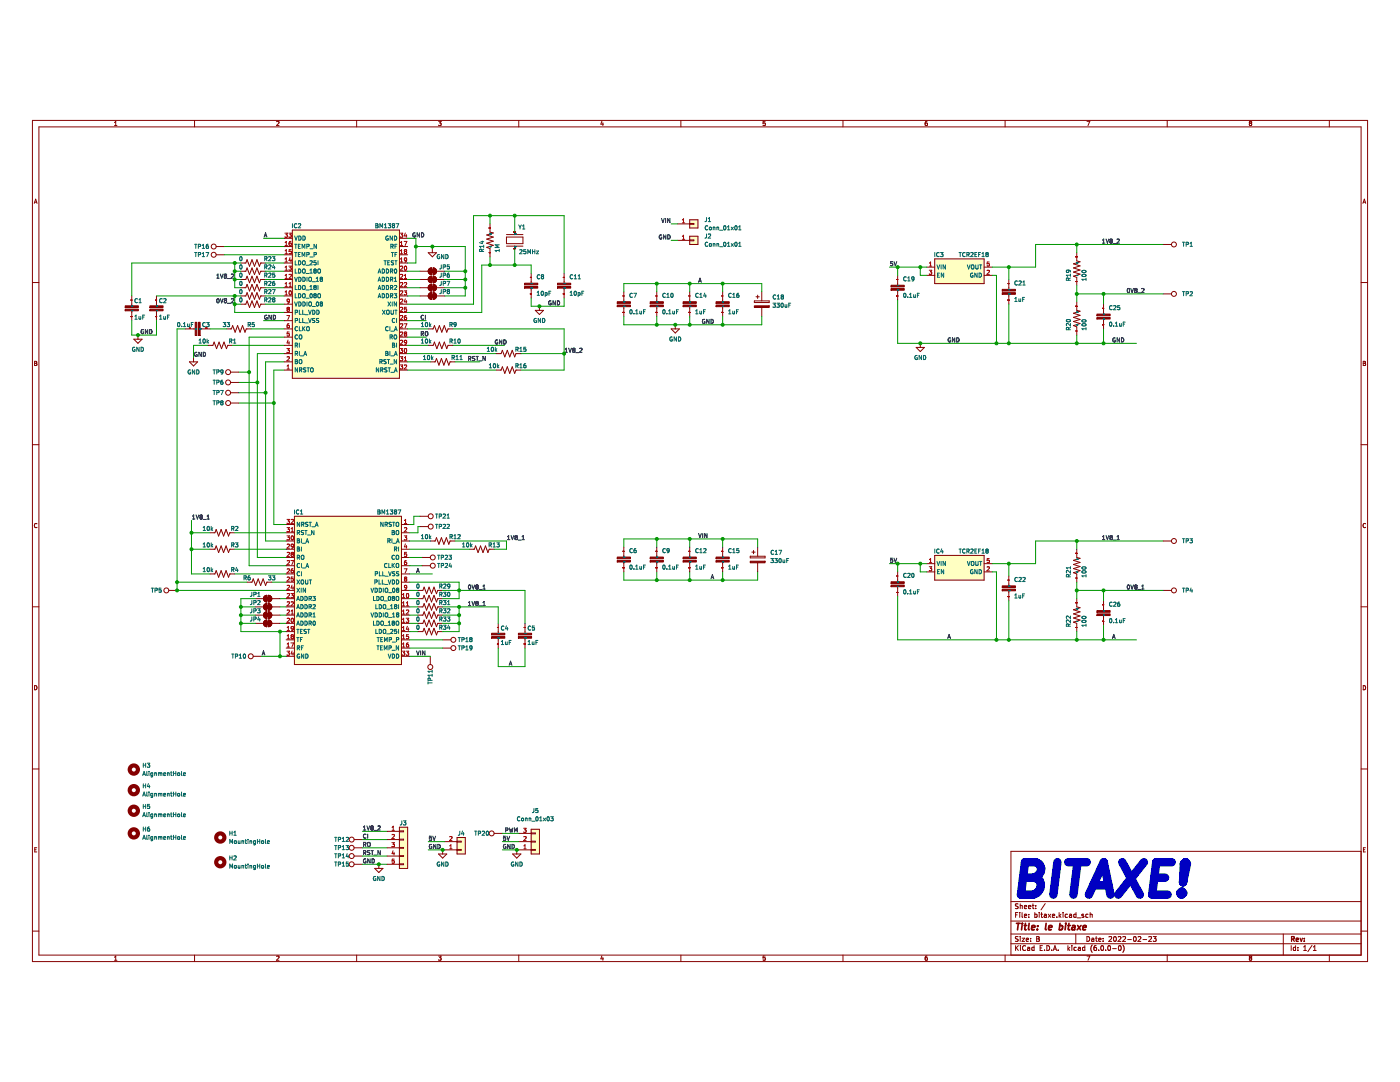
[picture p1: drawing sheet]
<svg xmlns="http://www.w3.org/2000/svg" width="279mm" height="216mm" viewBox="0 0 279 216" stroke-linecap="round" stroke-linejoin="round" font-family="sans-serif">
<path d="M0 17.6h279.4v198.3h-279.4z" fill-rule="evenodd" fill="#fff" stroke="#fff" stroke-width=".2"/>
<g fill="none" stroke="#840000" stroke-width=".2">
<path d="M6.5 24h266.4v167.9h-266.4zM7.8 25.3h263.8v165.3h-263.8zM22.9 25.1h.4M22.9 24.5l.2-.3v.9M38.8 24v1.3M55.2 24.3l.3-.1 .2 .3-.5 .6h.5M71.2 24v1.3M87.5 24.2h.5l-.2 .3 .2 .1v.4h-.5M103.5 24v1.3M120.1 24.2l-.2 .6h.5M120.3 24.5v.6M135.9 24v1.3"/>
<path d="M152.7 24.2h-.4v.4h.4v.4h-.4M168.2 24v1.3M185 24.2l-.3 .2-.1 .5 .2 .2 .3-.1-.1-.4-.2-.1-.2 .2M200.6 24v1.3M216.9 24.2h.6l-.4 .9M232.9 24v1.3M249.3 24.4l.2-.2 .3 .2M249.3 24.4l.2 .2M249.3 24.4h.1M249.5 24.6l-.2 .1 .2 .4 .3-.2-.2-.3M249.5 24.6h.1M249.8 24.4h.1"/>
<path d="M249.8 24.4l-.2 .2M265.3 24v1.3M6.5 56.4h1.3M6.8 40.6l.3-.9 .3 .9M6.9 40.3h.4M26.3 59.1v1.9M31.2 59.1v1.9M43.1 50.8h1.7M43.1 49.2h1.7M48.1 57.4h1l.2-.6 .5 1.3 .5-1.3 .5 1.3 .5-1.3 .5 1.3 .2-.7h1M48.1 55.8h1l.2-.7 .5 1.3 .5-1.3 .5 1.3 .5-1.3 .5 1.3 .2-.6h1M48.1 59.1h1l.2-.7 .5 1.3 .5-1.3 .5 1.3 .5-1.3 .5 1.3 .2-.6h1"/>
<path d="M48.1 54.1h1l.2-.6 .5 1.3 .5-1.3 .5 1.3 .5-1.3 .5 1.3 .2-.7h1M48.1 52.5h1l.2-.7 .5 1.3 .5-1.3 .5 1.3 .5-1.3 .5 1.3 .2-.6h1M56.7 57.4h1.6M56.7 55.8h1.6M56.7 59.1h1.6M56.7 54.1h1.6M56.7 52.5h1.6M56.7 50.8h1.6M56.7 49.2h1.6M56.7 47.6h1.6M58.3 45.9h21.4v29.6h-21.4zM79.7 57.4h1.7"/>
<path d="M79.7 55.8h1.7M79.7 59.1h1.7M79.7 54.1h1.7M79.7 52.5h1.7M79.7 50.8h1.7M79.7 49.2h1.7M79.7 47.6h1.7M83.8 57.4h1.7M83.8 55.8h1.7M83.8 59.1h1.7M83.8 54.1h1.7M85.5 50.4h1.6l-.8 .8z"/>
<path d="M85.7 53.7l.4-.2v1.3a.66 .66 0 0 1-.6-.4 .66 .66 0 0 1 .2-.7zM85.7 56.9l.4-.1v1.3a.66 .66 0 0 1-.6-.4 .66 .66 0 0 1 .2-.8zM85.7 58.6l.4-.2v1.3a.66 .66 0 0 1-.6-.4 .66 .66 0 0 1 .2-.7zM85.7 55.3l.4-.2v1.3a.66 .66 0 0 1-.6-.4 .66 .66 0 0 1 .2-.7zM86.3 49.6v.8M86.4 53.5a.66 .66 0 0 1 .7 .6 .66 .66 0 0 1-.7 .7zM86.4 56.8a.66 .66 0 0 1 .7 .6 .66 .66 0 0 1-.7 .7zM86.4 58.4a.66 .66 0 0 1 .7 .7 .66 .66 0 0 1-.7 .6zM86.4 55.1a.66 .66 0 0 1 .7 .7 .66 .66 0 0 1-.7 .6zM87.1 57.4h1.7M87.1 55.8h1.7M87.1 59.1h1.7"/>
<path d="M87.1 54.1h1.7M97.8 44.7v1.6l.6 .2-1.3 .4 1.3 .4-1.3 .4 1.3 .4-1.3 .4 1.3 .4-1.3 .5 .7 .2v1.6M101.1 49.1h3.3M101.1 47.3h3.3v1.3h-3.3zM101.1 46.8h3.3M102.7 49.6h.1M102.7 46.3h.1M102.7 46.3v.5M102.7 49.1v.5M106 54.5v2M106 57.5v2M112.6 54.5v2"/>
<path d="M112.6 57.5v2M124.5 58.2v2M131.1 58.2v2M135.2 48h2.4M135.2 44.7h2.4M137.6 43.9h1.7v1.6h-1.7zM137.6 47.1h1.7v1.7h-1.7zM137.6 58.2v2M137.6 47.9h.9v.1h-.9M137.6 44.6h.9v.2h-.9M144.2 58.2v2M150.9 59.2h.6"/>
<path d="M151.2 58.9v.6M152 58.2v1.8M179.1 54.9v2M179.1 57.9v2M184.9 53.3h1.6M184.9 54.9h1.6M186.5 51.7h9.9v4.9h-9.9zM196.4 53.3h1.6M196.4 54.9h1.6M201.3 55.8v1.9M201.3 58.7v2M214.9 50.4v1.7l.6 .1-1.3 .4 1.3 .5-1.3 .4 1.3 .4-1.3 .4 1.3 .4-1.3 .4 .7 .3v1.6"/>
<path d="M232.1 58.6h1.7M232.1 48.8h1.7M271.6 56.4h1.3M272 40.6l.3-.9 .3 .9M272.1 40.3h.4M6.9 72.1l.4 .2-.1 .2 .2 .3-.2 .1h-.3zM6.9 72.5h.3M26.3 62v2M26.7 67.7h1.7l-.9 .8zM27.5 66.9v.8M31.2 62v2M37 65.6h2"/>
<path d="M37.8 72.2h1.6l-.8 .8zM38.6 71.4v.8M39.9 65.6h2M41.5 68.9h1l.2-.6 .5 1.3 .5-1.3 .5 1.3 .5-1.3 .5 1.3 .2-.7h1M45.2 65.6h1l.2-.6 .5 1.3 .5-1.3 .5 1.3 .5-1.3 .5 1.3 .2-.7h1M46 76.3h1.7M46 78.4h1.7M46 74.3h1.7M48.1 60.7h1l.2-.7 .5 1.4 .5-1.4 .5 1.4 .5-1.4 .5 1.4 .2-.7h1M56.7 60.7h1.6M56.7 65.6h1.6M56.7 73.8h1.6"/>
<path d="M56.7 70.6h1.6M56.7 68.9h1.6M56.7 72.2h1.6M56.7 62.3h1.6M56.7 64h1.6M56.7 67.3h1.6M79.7 60.7h1.7M79.7 65.6h1.7M79.7 73.8h1.7M79.7 70.6h1.7M79.7 68.9h1.7M79.7 72.2h1.7"/>
<path d="M79.7 62.3h1.7M79.7 64h1.7M79.7 67.3h1.7M85.5 65.6h.9l.3-.6 .5 1.3 .5-1.3 .5 1.3 .5-1.3 .5 1.3 .2-.7h1M85.5 68.9h.9l.3-.6 .5 1.3 .5-1.3 .5 1.3 .5-1.3 .5 1.3 .2-.7h1M85.9 72.2h1l.2-.7 .5 1.4 .5-1.4 .5 1.4 .5-1.4 .5 1.4 .2-.7h1M99 73.8h1l.3-.6 .4 1.3 .5-1.3 .5 1.3 .5-1.3 .5 1.3 .3-.7h1M99 70.6h1l.3-.7 .4 1.3 .5-1.3 .5 1.3 .5-1.3 .5 1.3 .3-.6h1M106.8 61.9h1.7l-.8 .9zM107.7 61.1v.8M124.5 61.2v2M131.1 61.2v2"/>
<path d="M133.9 65.6h1.7l-.8 .9zM134.8 64.8v.8M137.6 61.2v2M144.2 61.2v2M150.5 60h3v.4h-3zM152 61.4v1.8M182.8 69.3h1.7l-.8 .8zM183.7 68.5v.8M214.9 60.3v1.6l.6 .2-1.3 .4 1.3 .4-1.3 .4 1.3 .4-1.3 .4 1.3 .5-1.3 .4 .7 .2v1.7M220.2 60.7v2M220.2 63.7v1.9M272.1 72.1l.4 .2-.2 .2 .2 .3-.1 .1h-.3z"/>
<path d="M272.1 72.5h.2M6.5 88.7h1.3M46 80.4h1.7M271.6 88.7h1.3M7.4 104.5a.37 .37 0 0 0-.5 .4 .37 .37 0 0 0 .5 .3M33.7 117.8h1.6M41.9 106.3h1l.2-.7 .5 1.4 .5-1.4 .5 1.4 .5-1.4 .5 1.4 .3-.7h.9M41.9 114.5h1l.2-.6 .5 1.3 .5-1.3 .5 1.3 .5-1.3 .5 1.3 .3-.7h.9M41.9 109.6h1l.2-.7 .5 1.4 .5-1.4 .5 1.4 .5-1.4 .5 1.4 .3-.7h.9M49.3 116.2h1l.2-.7 .5 1.3 .5-1.3 .5 1.3 .5-1.3 .5 1.3 .3-.6h.9M50.9 119.5h1.7M52.8 119l.5-.2v1.3a.66 .66 0 0 1-.7-.4 .66 .66 0 0 1 .2-.7z"/>
<path d="M53.6 118.8a.66 .66 0 0 1 .6 .7 .66 .66 0 0 1-.6 .6zM54.2 119.5h1.7M57.1 104.7h1.7M57.1 119.5h1.7M57.1 106.3h1.7M57.1 117.8h1.7M57.1 116.2h1.7M57.1 114.5h1.7M57.1 112.9h1.7M57.1 111.2h1.7M57.1 109.6h1.7M57.1 107.9h1.7"/>
<path d="M58.8 103h21.3v29.6h-21.3zM80.1 104.7h1.7M80.1 119.5h1.7M80.1 106.3h1.7M80.1 117.8h1.7M80.1 116.2h1.7M80.1 114.5h1.7M80.1 112.9h1.7M80.1 111.2h1.7M80.1 109.6h1.7M80.1 107.9h1.7M83.4 119.5h1l.2-.7 .5 1.3 .5-1.3 .5 1.3 .5-1.3 .5 1.3 .3-.6h.9"/>
<path d="M83.4 117.8h1l.2-.6 .5 1.3 .5-1.3 .5 1.3 .5-1.3 .5 1.3 .3-.7h.9M83.8 103h1.7M83.8 105.1h1.7M84.2 112.9h1.7M84.2 111.2h1.7M85.9 107.9h1l.2-.6 .5 1.3 .5-1.3 .5 1.3 .5-1.3 .5 1.3 .2-.7h1M93.7 109.6h1l.2-.7 .5 1.4 .5-1.4 .5 1.4 .5-1.4 .5 1.4 .2-.7h1M124.5 109.2v2M124.5 112.1v2M131.1 109.2v2M131.1 112.1v2M137.6 109.2v2"/>
<path d="M137.6 112.1v2M144.2 109.2v2M144.2 112.1v2M149.7 111h3v.3h-3zM150.1 110.2h.6M150.4 109.8v.7M151.2 109.2v1.8M151.2 112.3v1.8M179.1 114.1v2M179.1 117.1v1.9M184.9 112.5h1.6M184.9 114.1h1.6"/>
<path d="M186.5 110.8h9.9v5h-9.9zM196.4 112.5h1.6M196.4 114.1h1.6M201.3 114.9v2M201.3 117.9v2M214.9 109.6v1.6l.6 .2-1.3 .4 1.3 .4-1.3 .4 1.3 .4-1.3 .5 1.3 .4-1.3 .4 .7 .2v1.7M214.9 119.5v1.6l.6 .2-1.3 .4 1.3 .4-1.3 .4 1.3 .4-1.3 .4 1.3 .4-1.3 .4 .7 .3v1.6M220.2 119.9v1.9M232.1 117.8h1.7M232.1 107.9h1.7M272.5 104.5a.37 .37 0 0 0-.5 .4 .37 .37 0 0 0 .5 .3M6.5 121.1h1.3"/>
<path d="M6.9 136.8a.42 .42 0 0 1 .5 .4 .42 .42 0 0 1-.5 .4zM50.5 131h1.7M50.9 121.1h1.7M50.9 122.7h1.7M50.9 124.4h1.7M52.8 122.3l.5-.2v1.3a.66 .66 0 0 1-.7-.4 .66 .66 0 0 1 .2-.7zM52.8 123.9l.5-.2v1.3a.66 .66 0 0 1-.7-.4 .66 .66 0 0 1 .2-.7zM52.8 120.6l.5-.2v1.4a.66 .66 0 0 1-.7-.5 .66 .66 0 0 1 .2-.7zM53.6 122.1a.66 .66 0 0 1 .6 .6 .66 .66 0 0 1-.6 .7zM53.6 123.7a.66 .66 0 0 1 .6 .7 .66 .66 0 0 1-.6 .6zM53.6 120.4a.66 .66 0 0 1 .6 .7 .66 .66 0 0 1-.6 .7zM54.2 121.1h1.7"/>
<path d="M54.2 122.7h1.7M54.2 124.4h1.7M57.1 121.1h1.7M57.1 122.7h1.7M57.1 124.4h1.7M57.1 126h1.7M57.1 127.7h1.7M57.1 129.3h1.7M57.1 131h1.7M80.1 121.1h1.7M80.1 122.7h1.7M80.1 124.4h1.7"/>
<path d="M80.1 126h1.7M80.1 127.7h1.7M80.1 129.3h1.7M80.1 131h1.7M83.4 121.1h1l.2-.7 .5 1.4 .5-1.4 .5 1.4 .5-1.4 .5 1.4 .3-.7h.9M83.4 122.7h1l.2-.6 .5 1.3 .5-1.3 .5 1.3 .5-1.3 .5 1.3 .3-.7h.9M83.4 124.4h1l.2-.7 .5 1.3 .5-1.3 .5 1.3 .5-1.3 .5 1.3 .3-.6h.9M83.4 126h1l.2-.6 .5 1.3 .5-1.3 .5 1.3 .5-1.3 .5 1.3 .3-.7h.9M85.9 131v1.6M88.3 127.7h1.7M88.3 129.3h1.7M99.4 124.4v2"/>
<path d="M99.4 127.3v2M104.8 124.4v2M104.8 127.3v2M220.2 122.8v2M271.6 121.1h1.3M272.1 136.8a.42 .42 0 0 1 .4 .4 .42 .42 0 0 1-.4 .4zM6.5 153.4h1.3M271.6 153.4h1.3M6.9 169.6h.3M7.3 169.2h-.4v.8h.4M70.7 172.5h1.6M70.7 167.5h1.6"/>
<path d="M70.7 169.2h1.6M70.7 170.8h1.6M74.8 173.3h1.6l-.8 .8zM75.6 172.5v.8M77.2 172.5h2.5M77.2 167.5h2.5M77.2 169.2h2.5M77.2 170.8h2.5M77.2 165.9h2.5M79.7 165.1h1.7v8.2h-1.7zM79.7 172.4h.8v.1h-.8M79.7 165.8h.8v.2h-.8"/>
<path d="M79.7 167.4h.8v.2h-.8M79.7 169.1h.8v.2h-.8M79.7 170.7h.8v.2h-.8M87.5 170.4h1.7l-.9 .8zM88.3 169.6v.8M88.8 169.6h2.4M88.8 167.9h2.4M91.2 167.9h.8v.1h-.8M91.2 169.5h.8v.2h-.8M91.2 167.1h1.7v3.3h-1.7zM98.6 166.3h1.7M102.3 170.4h1.7l-.9 .8z"/>
<path d="M103.1 169.6v.8M103.5 169.6h2.5M103.5 167.9h2.5M103.5 166.3h2.5M106 165.5h1.7v4.9h-1.7zM106 166.2h.8v.2h-.8M106 167.9h.8v.1h-.8M106 169.5h.8v.2h-.8M201.8 179.9h69.8M271.6 169.9h-69.8v20.7M272.1 169.6h.3M272.5 169.2h-.4v.8h.4"/>
<path d="M6.5 185.8h1.3M22.9 191l.2-.2v.8M22.9 191.6h.4M38.8 190.6v1.3M55.2 190.8h.3l.2 .2-.5 .6h.5M71.2 190.6v1.3M87.5 190.8h.5l-.2 .3 .2 .1v.3h-.5M103.5 190.6v1.3M120.1 190.7l-.2 .6h.5M120.3 191v.6M135.9 190.6v1.3M152.7 190.8h-.4v.4l.4-.1v.4h-.4"/>
<path d="M168.2 190.6v1.3M185 190.8l-.3 .2-.1 .4 .2 .2 .3-.1-.1-.4h-.2l-.2 .1M200.6 190.6v1.3M201.8 188.3h69.8M201.8 186.4h69.8M201.8 183.8h69.8M202.7 188.7v1M202.7 182.6h.3M202.8 189.1l.4 .6M203.1 182.1h-.4v1M203.2 186.9l-.5 .1a.41 .41 0 0 0 .4 .5v.3h-.5M203.2 180.4h-.5a.41 .41 0 0 0 .4 .5v.4h-.5"/>
<path d="M203.2 188.7l-.5 .5M203.5 182.1v.1M203.5 182.4v.7M203.6 180.8l.4-.1v.6M203.6 180.3v1M203.6 186.9v.1M203.6 187.2v.6M203.7 188.7v.1M203.7 189v.7M204 187.2h.5l-.5 .6h.5M204 182.1v.8l.1 .2M204.4 182.7l.5-.1v-.1l-.3-.1-.2 .2 .1 .4h.4"/>
<path d="M204.4 181l.5-.1v-.2h-.3l-.2 .1 .1 .5h.4M204.7 188.8a.43 .43 0 0 0-.6 .4 .43 .43 0 0 0 .6 .4M204.8 187.5l.5-.1-.1-.2h-.3l-.1 .1 .1 .5h.3M205.1 189.1h.4v.6M205.3 181l.4-.1v-.2h-.3l-.1 .1v.5h.4M205.3 183v.1M205.3 182.5v.1M205.5 189.2l-.5 .2 .2 .3 .3-.1M205.7 187.2v.1M205.7 187.8h.1M206 180.7h.4M206.1 180.3v.9l.3 .1"/>
<path d="M206.4 189.1l-.3-.1-.2 .2 .1 .4h.4M206.4 188.7v1M206.5 182.5l.3-.1 .2 .2-.1 .4h-.4M206.5 182.1v1M206.7 181.2v.1M206.7 180.7v.1M206.9 186.9h.3l.2 .2-.2 .2 .2 .4-.1 .1h-.4zM206.9 187.3h.3M207.4 182.1v.1M207.4 182.4v.7M207.6 189.2h.3M207.7 182.4h.4"/>
<path d="M207.9 182.1v.8l.2 .2M208 188.7h-.4v1h.4M208.4 182.5h.4v.6M208.5 189.6v.1M208.6 180.3l-.8 1.2M208.8 182.6l-.4 .2 .1 .3 .3-.1M208.9 188.7a.49 .49 0 0 1 .6 .5 .49 .49 0 0 1-.6 .5zM209.2 182.4l.5 .7M209.7 182.4l-.5 .7M209.9 189.6v.1M210 182.7l.5-.1-.1-.1-.2-.1-.2 .2 .1 .4h.3M210.2 189.7l.3-1 .4 1"/>
<path d="M210.3 189.4h.5M210.9 183v.1M211.2 189.6v.1M211.4 182.1v1M211.5 182.7l.2 .4M211.7 182.4l-.3 .4M212.2 182.1v.1M212.2 182.4v.7M213 182.5l-.2-.1-.2 .2 .1 .4h.3M213.1 188.7v1M213.2 189.3l.3 .4M213.4 182.5h.4l.1 .6"/>
<path d="M213.5 189l-.4 .4M213.9 182.6l-.5 .2 .1 .3 .4-.1M213.9 188.7v.1M213.9 189v.7M214.7 186.4v1.9M214.7 182.5l-.2-.1-.2 .2 .1 .4h.3M214.7 182.1v1M214.8 189.1l-.3-.1-.2 .2 .1 .4h.4M215 183.2h.7M215.2 189.1h.4v.6M215.6 189.2l-.4 .2 .1 .3 .3-.1M216.3 182.5l-.3-.1-.1 .2 .4 .2v.2h-.4"/>
<path d="M216.5 189.1l-.3-.1-.2 .2 .1 .4h.4M216.5 188.7v1M216.9 186.9a.49 .49 0 0 1 .6 .5 .49 .49 0 0 1-.6 .4zM216.9 190.8h.6l-.4 .8M217.1 182.5l-.2-.1-.2 .2 .1 .4h.3M217.6 182.5h.3l.1 .6M217.6 182.1v1M217.9 187.2h.4v.6M218 188.6a1.11 1.11 0 0 0 0 1.4M218.3 187.4l-.5 .2 .2 .2h.3M218.6 187.2h.4M218.8 186.9v.8l.2 .1"/>
<path d="M218.8 188.7l-.5 .2v.6l.2 .2 .3-.1v-.5h-.3l-.2 .1M219.3 187.5l.4-.1v-.2h-.3l-.1 .1v.5h.4M219.3 189.6v.1M219.8 188.8l.1-.1a.47 .47 0 0 1 .4 .5 .47 .47 0 0 1-.5 .4l-.1-.3zM220.2 187.8h.1M220.2 187.2v.1M220.7 189.6v.1M221.2 188.8l.1-.1a.47 .47 0 0 1 .4 .5 .47 .47 0 0 1-.5 .4l-.1-.3zM221.3 187l.4-.1 .2 .3-.6 .6h.6M222 189.3h.8M222.3 187l.2-.1a.47 .47 0 0 1 .3 .5 .47 .47 0 0 1-.4 .4l-.2-.3zM223.2 187l.3-.1 .2 .3-.6 .6h.6"/>
<path d="M223.3 188.8l.1-.1a.47 .47 0 0 1 .4 .5 .47 .47 0 0 1-.5 .4l-.1-.3zM224.1 187l.3-.1 .2 .3-.6 .6h.6M224.1 188.6a1.11 1.11 0 0 1 0 1.4M225.1 187.5h.7M226.3 187l.1-.1a.47 .47 0 0 1 .4 .5 .47 .47 0 0 1-.5 .4l-.1-.3zM227.1 187l.4-.1 .2 .3-.6 .6h.6M228.1 187.5h.7M229.3 187l.3-.1 .2 .3-.6 .6h.6M230.1 186.9h.6l-.3 .3 .3 .1v.5h-.6M232.9 190.6v1.3M249.5 191.1l-.2-.1 .2-.2 .3 .1-.2 .2M249.5 191.1l-.2 .2 .2 .3 .3-.2-.2-.3"/>
<path d="M249.5 191.1h.1M256.1 186.4v4.2M257.7 188.7v1M258.6 189.1l-.3-.1-.2 .2 .1 .4h.4M258.6 188.7v1M259 189.6v.1M259 189.1v.1M260.2 189.7h.5M260.2 189l.3-.3v1M261.8 188.6l-.8 1.3M262.1 189.7h.6M262.1 189l.3-.3v1"/>
<path d="M265.3 190.6v1.3M271.6 185.8h1.3"/>
<circle cx="42.6" cy="49.2" r=".49"/>
<circle cx="42.6" cy="50.8" r=".49"/>
<circle cx="234.3" cy="48.8" r=".49"/>
<circle cx="234.3" cy="58.6" r=".49"/>
<circle cx="45.5" cy="78.4" r=".49"/>
<circle cx="45.5" cy="74.3" r=".49"/>
<circle cx="45.5" cy="76.3" r=".49"/>
<circle cx="45.5" cy="80.4" r=".49"/>
<circle cx="33.2" cy="117.8" r=".49"/>
<circle cx="86" cy="103" r=".49"/>
<circle cx="86" cy="105.1" r=".49"/>
<circle cx="86.4" cy="111.2" r=".49"/>
<circle cx="86.4" cy="112.9" r=".49"/>
<circle cx="234.3" cy="107.9" r=".49"/>
<circle cx="234.3" cy="117.8" r=".49"/>
<circle cx="50" cy="131" r=".49"/>
<circle cx="85.9" cy="133.1" r=".49"/>
<circle cx="90.5" cy="127.7" r=".49"/>
<circle cx="90.5" cy="129.3" r=".49"/>
<circle cx="70.2" cy="169.2" r=".49"/>
<circle cx="70.2" cy="170.8" r=".49"/>
<circle cx="70.2" cy="167.5" r=".49"/>
<circle cx="70.2" cy="172.5" r=".49"/>
<circle cx="98.1" cy="166.3" r=".49"/>
</g>
<path d="M257.8 187.4l.4-.1 .1-.3-.5-.1v.9M258 187.4l.3 .4M258.7 187.5l.4-.1v-.2h-.3l-.1 .1v.5h.4M259.5 187.2l.2 .6 .2-.6M260.3 187.8h.1M260.3 187.2v.1" fill="none" stroke="#840000" stroke-width=".25"/>
<g fill="none" stroke="#840000" stroke-width=".34">
<path d="M202.9 184.2h.7M203.2 184.2l-.1 1.3M204 184.7l-.1 .8M204 184.2v.2M204.4 184.7h.5M204.6 184.2l-.1 1.2 .3 .1M205.4 184.2l-.2 1.2 .2 .1M205.9 185.1l.6-.1v-.3h-.4l-.2 .2v.6h.5M207 185.4v.1M207.1 184.7v.2M208.8 184.2l-.2 1.2 .2 .1M209.3 185.1l.6-.1v-.3h-.4l-.2 .2v.6h.5"/>
<path d="M211.5 184.7h.5v.6l-.2 .2h-.4M211.5 184.2l-.1 1.3M212.7 184.7l-.1 .8M212.7 184.2v.2M213.1 184.7h.5M213.3 184.2l-.1 1.2 .3 .1M214 184.7h.5v.8M214.5 185l-.5 .1-.1 .3 .1 .1h.5M215.1 184.7l.5 .8M215.7 184.7l-.7 .8M216.1 185.1l.7-.1-.1-.3h-.5l-.1 .7 .2 .1h.3"/>
</g>
<g fill="#840000" stroke="#840000" stroke-width=".2">
<path d="M104.7 57.2h2.6v.3h-2.6z" fill-rule="evenodd"/>
<path d="M104.7 56.5h2.6v.3h-2.6z" fill-rule="evenodd"/>
<path d="M177.8 116.7h2.7v.4h-2.7z" fill-rule="evenodd"/>
<path d="M177.8 116.1h2.7v.3h-2.7z" fill-rule="evenodd"/>
<path d="M103.5 127h2.6v.3h-2.6z" fill-rule="evenodd"/>
<path d="M103.5 126.4h2.6v.3h-2.6z" fill-rule="evenodd"/>
<path d="M129.8 111.8h2.6v.3h-2.6z" fill-rule="evenodd"/>
<path d="M129.8 111.2h2.6v.3h-2.6z" fill-rule="evenodd"/>
<path d="M123.2 111.8h2.6v.3h-2.6z" fill-rule="evenodd"/>
<path d="M123.2 111.2h2.6v.3h-2.6z" fill-rule="evenodd"/>
<path d="M86 53.8h.6v.7h-.6z" fill-rule="evenodd"/>
<path d="M85.7 53.7l.4-.2v1.3a.66 .66 0 0 1-.6-.4 .66 .66 0 0 1 .2-.7z" fill-rule="evenodd"/>
<path d="M86.4 53.5a.66 .66 0 0 1 .7 .6 .66 .66 0 0 1-.7 .7z" fill-rule="evenodd"/>
<path d="M142.9 111.8h2.6v.3h-2.6z" fill-rule="evenodd"/>
<path d="M142.9 111.2h2.6v.3h-2.6z" fill-rule="evenodd"/>
<path d="M86 57.1h.6v.6h-.6z" fill-rule="evenodd"/>
<path d="M85.7 56.9l.4-.1v1.3a.66 .66 0 0 1-.6-.4 .66 .66 0 0 1 .2-.8z" fill-rule="evenodd"/>
<path d="M86.4 56.8a.66 .66 0 0 1 .7 .6 .66 .66 0 0 1-.7 .7z" fill-rule="evenodd"/>
<path d="M86 58.7h.6v.7h-.6z" fill-rule="evenodd"/>
<path d="M85.7 58.6l.4-.2v1.3a.66 .66 0 0 1-.6-.4 .66 .66 0 0 1 .2-.7z" fill-rule="evenodd"/>
<path d="M86.4 58.4a.66 .66 0 0 1 .7 .7 .66 .66 0 0 1-.7 .6z" fill-rule="evenodd"/>
<path d="M136.3 111.8h2.7v.3h-2.7z" fill-rule="evenodd"/>
<path d="M136.3 111.2h2.7v.3h-2.7z" fill-rule="evenodd"/>
<path d="M86 55.4h.6v.7h-.6z" fill-rule="evenodd"/>
<path d="M85.7 55.3l.4-.2v1.3a.66 .66 0 0 1-.6-.4 .66 .66 0 0 1 .2-.7z" fill-rule="evenodd"/>
<path d="M86.4 55.1a.66 .66 0 0 1 .7 .7 .66 .66 0 0 1-.7 .6z" fill-rule="evenodd"/>
<path d="M149.7 112h3v.3h-3z" fill-rule="evenodd"/>
<path d="M177.8 57.6h2.7v.3h-2.7z" fill-rule="evenodd"/>
<path d="M177.8 56.9h2.7v.3h-2.7z" fill-rule="evenodd"/>
<path d="M200 58.4h2.6v.3h-2.6z" fill-rule="evenodd"/>
<path d="M200 57.7h2.6v.4h-2.6z" fill-rule="evenodd"/>
<path d="M25 61.7h2.6v.3h-2.6z" fill-rule="evenodd"/>
<path d="M25 61h2.6v.4h-2.6z" fill-rule="evenodd"/>
<path d="M29.9 61.7h2.6v.3h-2.6z" fill-rule="evenodd"/>
<path d="M29.9 61h2.6v.4h-2.6z" fill-rule="evenodd"/>
<path d="M39.6 64.3h.3v2.6h-.3z" fill-rule="evenodd"/>
<path d="M39 64.3h.3v2.6h-.3z" fill-rule="evenodd"/>
<path d="M218.9 63.3h2.6v.4h-2.6z" fill-rule="evenodd"/>
<path d="M218.9 62.7h2.6v.3h-2.6z" fill-rule="evenodd"/>
<path d="M200 117.6h2.6v.3h-2.6z" fill-rule="evenodd"/>
<path d="M200 116.9h2.6v.3h-2.6z" fill-rule="evenodd"/>
<path d="M53.1 122.4h.6v.7h-.6z" fill-rule="evenodd"/>
<path d="M52.8 122.3l.5-.2v1.3a.66 .66 0 0 1-.7-.4 .66 .66 0 0 1 .2-.7z" fill-rule="evenodd"/>
<path d="M53.6 122.1a.66 .66 0 0 1 .6 .6 .66 .66 0 0 1-.6 .7z" fill-rule="evenodd"/>
<path d="M53.1 124.1h.6v.6h-.6z" fill-rule="evenodd"/>
<path d="M52.8 123.9l.5-.2v1.3a.66 .66 0 0 1-.7-.4 .66 .66 0 0 1 .2-.7z" fill-rule="evenodd"/>
<path d="M53.6 123.7a.66 .66 0 0 1 .6 .7 .66 .66 0 0 1-.6 .6z" fill-rule="evenodd"/>
<path d="M136.3 60.9h2.7v.3h-2.7z" fill-rule="evenodd"/>
<path d="M136.3 60.2h2.7v.3h-2.7z" fill-rule="evenodd"/>
<path d="M218.9 122.5h2.6v.3h-2.6z" fill-rule="evenodd"/>
<path d="M218.9 121.8h2.6v.4h-2.6z" fill-rule="evenodd"/>
<path d="M53.1 119.1h.6v.7h-.6z" fill-rule="evenodd"/>
<path d="M52.8 119l.5-.2v1.3a.66 .66 0 0 1-.7-.4 .66 .66 0 0 1 .2-.7z" fill-rule="evenodd"/>
<path d="M53.6 118.8a.66 .66 0 0 1 .6 .7 .66 .66 0 0 1-.6 .6z" fill-rule="evenodd"/>
<path d="M53.1 120.8h.6v.6h-.6z" fill-rule="evenodd"/>
<path d="M52.8 120.6l.5-.2v1.4a.66 .66 0 0 1-.7-.5 .66 .66 0 0 1 .2-.7z" fill-rule="evenodd"/>
<path d="M53.6 120.4a.66 .66 0 0 1 .6 .7 .66 .66 0 0 1-.6 .7z" fill-rule="evenodd"/>
<path d="M150.5 61h3v.4h-3z" fill-rule="evenodd"/>
<path d="M142.9 60.9h2.6v.3h-2.6z" fill-rule="evenodd"/>
<path d="M142.9 60.2h2.6v.3h-2.6z" fill-rule="evenodd"/>
<path d="M123.2 60.9h2.6v.3h-2.6z" fill-rule="evenodd"/>
<path d="M123.2 60.2h2.6v.3h-2.6z" fill-rule="evenodd"/>
<path d="M111.3 57.2h2.6v.3h-2.6z" fill-rule="evenodd"/>
<path d="M111.3 56.5h2.6v.3h-2.6z" fill-rule="evenodd"/>
<path d="M129.8 60.9h2.6v.3h-2.6z" fill-rule="evenodd"/>
<path d="M129.8 60.2h2.6v.3h-2.6z" fill-rule="evenodd"/>
<path d="M98.1 127h2.6v.3h-2.6z" fill-rule="evenodd"/>
<path d="M98.1 126.4h2.6v.3h-2.6z" fill-rule="evenodd"/>
</g>
<g fill="none" stroke="#006464" stroke-width=".2">
<path d="M27.4 59.7a.36 .36 0 0 0-.5 .3 .36 .36 0 0 0 .5 .3M27.7 59.8l.3-.2v.8M32.4 59.7a.36 .36 0 0 0-.6 .3 .36 .36 0 0 0 .6 .3M32.7 59.7l.3-.1 .1 .2-.5 .6h.5M38.8 50.4h.5M38.8 48.7h.5M39.1 48.7v.9M39.1 50.4v.8M39.6 49.2l.4-.1v-.3l-.4-.1v.9M39.6 50.8h.4v-.3l-.4-.1v.8M40.4 51.2h.4M40.4 49l.2-.3v.9"/>
<path d="M40.4 50.6l.2-.2v.8M40.4 49.6h.4M41.1 50.4h.6l-.4 .8M41.5 48.7l-.3 .2-.1 .5 .2 .2 .3-.1-.1-.4h-.2l-.2 .1M47.9 59.5l.1-.1a.4 .4 0 0 1 .3 .5 .4 .4 0 0 1-.3 .3l-.2-.3zM47.9 57.9l.1-.1a.4 .4 0 0 1 .3 .4 .4 .4 0 0 1-.3 .4l-.2-.3zM47.9 54.6l.1-.1a.4 .4 0 0 1 .3 .4 .4 .4 0 0 1-.3 .4l-.2-.3zM47.9 52.9h.1a.4 .4 0 0 1 .3 .4 .4 .4 0 0 1-.3 .3l-.2-.2zM47.9 51.3l.1-.1a.4 .4 0 0 1 .3 .4 .4 .4 0 0 1-.3 .4l-.2-.3zM47.9 56.2l.1-.1a.4 .4 0 0 1 .3 .5 .4 .4 0 0 1-.3 .3l-.2-.3zM52.8 51.6h.4l.1-.3-.5-.1v.8M52.8 53.3l.4-.1 .1-.3h-.5v.8"/>
<path d="M52.8 54.9h.4l.1-.3-.5-.1v.8M52.8 56.6l.4-.1 .1-.3-.5-.1v.9M52.8 58.2h.4l.1-.3-.5-.1v.8M52.8 59.9l.4-.1 .1-.3-.5-.1v.8M53 59.9l.3 .3M53 56.6l.3 .4M53 54.9l.3 .4M53 58.2l.3 .4M53 53.3l.3 .4M53 51.6l.3 .4M53.6 59.5l.3-.1 .2 .3-.5 .5h.5M53.6 51.3l.3-.1 .2 .2-.5 .6h.5"/>
<path d="M53.6 52.9h.3l.2 .2-.5 .6h.5M53.6 54.6l.3-.1 .2 .2-.5 .6h.5M53.6 56.2l.3-.1 .2 .3-.5 .6h.5M53.6 57.9l.3-.1 .2 .2-.5 .6h.5M54.4 51.2h.5l-.3 .3 .2 .1v.4h-.4M54.4 57.8h.5l-.4 .8M54.5 59.8l-.1-.2 .1-.2 .4 .2-.2 .2M54.5 59.8l-.1 .1 .1 .3 .4-.1-.2-.3M54.5 59.8h.2M54.6 52.8l-.2 .6h.5M54.8 56.1l-.4 .2v.5l.1 .2 .3-.1v-.4h-.3l-.1 .1M54.8 53.1v.6"/>
<path d="M54.8 54.5h-.4v.4l.4-.1v.4h-.4M58.4 44.6v.9M58.8 50.4h.5M58.8 48.7h.5M58.8 55.3l.3 .8 .2-.8M58.8 47.1l.3 .8 .2-.8M58.9 58.6v.8h.4M58.9 53.7v.8h.4M58.9 57v.8h.4M58.9 52v.9h.4M59 48.7v.9M59 50.4v.8"/>
<path d="M59.2 44.7a.36 .36 0 0 0-.5 .3 .36 .36 0 0 0 .5 .4M59.5 44.7l.4-.1 .1 .3-.5 .6h.5M59.5 49.1h.3M59.5 50.8h.3M59.6 52a.42 .42 0 0 1 .5 .4 .42 .42 0 0 1-.5 .5zM59.6 53.7a.42 .42 0 0 1 .5 .4 .42 .42 0 0 1-.5 .4zM59.6 57a.42 .42 0 0 1 .5 .4 .42 .42 0 0 1-.5 .4zM59.6 58.6a.42 .42 0 0 1 .5 .4 .42 .42 0 0 1-.5 .4zM59.6 47.1a.42 .42 0 0 1 .5 .4 .42 .42 0 0 1-.5 .4zM59.6 55.3a.42 .42 0 0 1 .5 .4 .42 .42 0 0 1-.5 .4zM59.9 50.4h-.4v.8h.4M59.9 48.7h-.4v.9h.4"/>
<path d="M60.3 49.6v-.9l.3 .6 .2-.6v.9M60.3 51.2v-.8l.3 .6 .2-.6v.8M60.4 57.1l.2-.1 .3 .1-.1 .6h-.4zM60.4 52.1l.2-.1 .3 .1-.1 .7-.4-.1zM60.4 58.7l.2-.1 .3 .1-.1 .7-.4-.1zM60.4 53.8l.2-.1 .3 .1-.1 .7-.4-.1zM60.4 55.3a.42 .42 0 0 1 .5 .4 .42 .42 0 0 1-.5 .4zM60.4 47.1a.42 .42 0 0 1 .5 .4 .42 .42 0 0 1-.5 .4zM61.1 59.5h.6M61.1 57.9h.6M61.1 54.6h.6M61.1 52.9h.6"/>
<path d="M61.2 50.8h.4l.1-.3-.5-.1v.8M61.2 49.2l.4-.1 .1-.3-.5-.1v.9M61.3 55.3v.8M61.7 55.4l.1-.1 .3 .1-.1 .7-.3-.1zM61.9 54.5h.4M61.9 57.8h.4M61.9 51.3h.6M61.9 57.2l.2-.2v.8M61.9 53.9l.2-.2v.8M61.9 49.6h.6M61.9 58.7l.1-.1a.4 .4 0 0 1 .3 .4 .4 .4 0 0 1-.3 .4l-.1-.3zM62.2 52.1h-.3"/>
<path d="M62.2 52.1h.1M62.3 52.1v.3l-.5 .5h.5M62.3 56.2h.6M62.7 50.8h.4v-.3l-.4-.1v.8M62.8 57.3l-.2 .2 .2 .3 .3-.2-.2-.3M62.8 57.3l-.2-.1 .2-.2 .3 .1-.2 .2M62.8 59l-.2-.2 .2-.2 .3 .2-.2 .2M62.8 59l-.2 .1 .2 .3 .3-.1-.2-.3M62.8 54l-.2 .2 .2 .3 .3-.2-.2-.3M62.8 54l-.2-.1 .2-.2 .3 .1-.2 .2M62.8 59h.1M62.8 57.3h.1"/>
<path d="M62.8 54h.1M63.1 52h-.4l-.1 .4h.4l.1 .4h-.5M63.1 55.6l.2-.3v.8M63.1 56.1h.5M63.1 48.7v.9l-.4-.9v.9M63.5 58.7l.1-.1 .3 .1-.1 .7-.3-.1zM63.5 53.8l.1-.1 .3 .1-.1 .7-.3-.1zM63.5 52v.9M63.5 57v.8M64 55.7l-.1-.2 .1-.2 .4 .2-.2 .2M64 55.7l-.1 .1 .1 .3 .4-.1-.2-.3M64 55.7h.2"/>
<path d="M75 44.6l.4 .2-.1 .2 .2 .3-.2 .2h-.3zM75 45h.3M75.5 54.5l.2-.8 .3 .8M75.5 56.1l.2-.8 .3 .8M75.5 57.8l.2-.8 .3 .8M75.5 59.4l.2-.8 .3 .8M75.5 54.3h.4M75.5 55.9h.4M75.5 57.5h.4M75.5 59.2h.4M75.8 45.5v-.9l.3 .6 .3-.6v.9M76.3 53.7a.42 .42 0 0 1 .5 .4 .42 .42 0 0 1-.5 .4z"/>
<path d="M76.3 55.3a.42 .42 0 0 1 .5 .4 .42 .42 0 0 1-.5 .4zM76.3 57a.42 .42 0 0 1 .5 .4 .42 .42 0 0 1-.5 .4zM76.3 58.6a.42 .42 0 0 1 .5 .4 .42 .42 0 0 1-.5 .4zM76.6 52h.5M76.7 44.9l.3-.3v.9M76.7 45.5h.5M76.9 52v.9M77.1 53.7a.42 .42 0 0 1 .5 .4 .42 .42 0 0 1-.5 .4zM77.1 55.3a.42 .42 0 0 1 .5 .4 .42 .42 0 0 1-.5 .4zM77.1 57a.42 .42 0 0 1 .5 .4 .42 .42 0 0 1-.5 .4zM77.1 58.6a.42 .42 0 0 1 .5 .4 .42 .42 0 0 1-.5 .4zM77.4 52.4h.3"/>
<path d="M77.5 47.1a.37 .37 0 0 0-.5 .4 .37 .37 0 0 0 .5 .3v-.2h-.2M77.5 44.6h.5l-.3 .3 .2 .1v.4h-.4M77.5 45.4h.1M77.8 52h-.4v.9h.4M77.9 57.4h.4l.1-.4h-.5v.8M78 49.2l.4-.1v-.3l-.4-.1v.9M78.1 50.4h.5M78.1 54.1l.3 .4M78.1 55.7l.3 .4M78.1 57.4l.3 .4M78.1 59l.3 .4M78.2 49.2l.3 .4"/>
<path d="M78.3 53.7h-.4v.8M78.3 55.4l-.4-.1v.8M78.3 47.1v.8l-.5-.8v.8M78.3 50.4v.8M78.3 59h-.4M78.3 53.7l.1 .1M78.3 55.4h.1M78.4 59l-.1-.4h-.4v.8M78.4 53.8l-.1 .3h-.4M78.4 55.4l-.1 .3h-.4M78.4 59h-.1M78.4 45l-.1-.2 .1-.2 .4 .2-.2 .2"/>
<path d="M78.4 45l-.1 .1 .1 .4 .4-.2-.2-.3M78.4 45h.2M78.6 52.1h-.5a.34 .34 0 0 0 .4 .4v.3h-.4M78.7 58.6h.5l-.3 .3 .2 .1v.3h-.4M78.7 47.1a.42 .42 0 0 1 .5 .4 .42 .42 0 0 1-.5 .4zM78.7 57h.3l.2 .2-.5 .6h.5M78.7 56.1h.5M78.7 55.6l.2-.3v.8M78.8 52h.5M78.8 49.1h.3M78.8 50.8h.3M79 52v.9"/>
<path d="M79 44.6h.6l-.4 .9M79.1 53.7h-.1a.4 .4 0 0 0-.3 .4 .4 .4 0 0 0 .4 .4M79.1 53.7v.1M79.1 53.8v.6M79.1 54.4v.1M79.2 50.4h-.4v.8M79.2 48.7h-.4v.9M87.7 50.8a.37 .37 0 0 0-.5 .4 .37 .37 0 0 0 .6 .3v-.2h-.2M88.1 56.1l-.1 .7-.2 .2M88.1 54.5l-.1 .7-.2 .1M88.1 57.8l-.1 .7-.2 .1M88.1 52.9l-.1 .7-.2 .1"/>
<path d="M88.5 53.3l.3-.1 .1-.3h-.4v.8M88.5 56.6l.3-.1 .1-.3-.4-.1v.9M88.5 54.9h.3l.1-.3-.4-.1v.8M88.5 58.2h.3l.1-.3-.4-.1v.8M88.6 50.8v.8l-.5-.8v.8M89 50.8a.42 .42 0 0 1 .4 .4 .42 .42 0 0 1-.4 .4zM89.2 56.1h.5l-.3 .9M89.4 58.1h.2M89.4 58.1l-.2-.1 .2-.2 .3 .1-.1 .2M89.4 58.1l-.2 .2 .2 .3 .3-.2-.1-.3M89.6 54.5l-.3 .2-.1 .5 .2 .1 .3-.1-.1-.4h-.2l-.2 .2M89.7 52.9h-.4l-.1 .3h.4l.1 .4h-.5"/>
<path d="M96 48.2h.5M96.1 50.2v-.4l-.3-.1-.1 .5h.8M96.3 48.1v.5l-.6-.2M96.5 49.7l-.4 .3M96.5 48.9v.5M96.5 49.2h-.8l.2 .2M97.8 49.2h.1M97.8 46.7h.1M99.6 49.7v.5M99.6 50h-.8l.2 .2M99.6 48.8h-.8l.6 .3-.6 .3h.8M102.7 49.2h.1"/>
<path d="M102.7 46.7h.1M103.5 44.9l.3 .4M103.7 49.9l.3-.1 .2 .3-.5 .5h.5M103.8 45.3v.4M104.1 44.9l-.3 .4M104.3 45.7h.5M104.3 45.1l.2-.2v.8M104.5 50.2h.4l.1 .3-.2 .1h-.3M104.5 50.2h.1M104.9 49.8h-.4v.4M105.3 50.6v-.8l.3 .6 .3-.6v.8M106 56.6h.1"/>
<path d="M106 57.4h.1M106.3 50.2h.4M106.3 49.8v.8M106.7 49.8v.8M107.1 50.1h.4l-.4 .5h.4M107.2 58.9h.5M107.2 58.3l.2-.2v.8M107.7 54.9a.36 .36 0 0 0-.5 .3 .36 .36 0 0 0 .5 .4M108.1 58.2l.1-.1a.4 .4 0 0 1 .3 .4 .4 .4 0 0 1-.4 .4l-.1-.3zM108.2 55.2l-.2 .1 .2 .3 .3-.1-.2-.3M108.2 55.2l-.2-.2 .2-.2 .3 .2-.2 .2M108.2 55.2h.1"/>
<path d="M108.8 58.4h.2l.2 .1-.1 .4h-.3M108.8 58.4v.8M109.5 58.5h.3M109.9 58.1h-.4v.8M112.6 56.6h.1M112.6 57.4h.1M113.8 58.9h.4M113.8 58.3l.2-.2v.8M114.3 54.9a.36 .36 0 0 0-.5 .3 .36 .36 0 0 0 .5 .4M114.6 55.6h.5M114.6 55.1l.2-.3v.8M114.6 58.2l.2-.1a.44 .44 0 0 1 .2 .4 .44 .44 0 0 1-.2 .4l-.2-.3z"/>
<path d="M114.6 58.9h.1M115.4 58.4h.2l.2 .1-.1 .4h-.3M115.4 58.4v.8M115.4 55.6h.4M115.4 55.1l.2-.3v.8M116.1 58.5h.3M116.5 58.1h-.4v.8M126.2 58.6a.37 .37 0 0 0-.5 .3 .37 .37 0 0 0 .5 .4M126.2 58.6h.1M126.5 58.5h.5l-.3 .8M132.8 58.6a.36 .36 0 0 0-.5 .3 .36 .36 0 0 0 .5 .4M133.1 59.3h.5"/>
<path d="M133.1 58.8l.2-.3v.8M134 58.6l.1-.1a.4 .4 0 0 1 .3 .4 .4 .4 0 0 1-.4 .4l-.1-.3zM134 58.6h-.1M139.3 58.6a.36 .36 0 0 0-.5 .3 .36 .36 0 0 0 .5 .4M139.7 58.8l.2-.3v.8M139.7 59.3h.4M140.6 58.5l-.2 .6h.6M140.8 58.8v.5M141 43.4v.7l-.3 .1M141 46.7v.7l-.3 .1M141.2 48.4a.36 .36 0 0 0-.5 .3 .36 .36 0 0 0 .5 .4M141.2 45.1a.36 .36 0 0 0-.5 .4 .36 .36 0 0 0 .5 .3"/>
<path d="M141.4 43.6l.2-.2v.8M141.4 46.8l.3-.1 .1 .2-.5 .6h.5M141.4 44.2h.4M141.6 48.6l.4 .2-.2 .4-.2-.2zM141.6 45.4l.4 .1-.2 .4-.2-.2zM142.3 48.7l.3-.1 .1 .6M142.3 45.4h.3l.1 .5M142.3 45.3v.6M142.3 48.6v.6M143.1 48.7l.3-.1v.6M143.1 45.3v.6M143.1 48.6v.6"/>
<path d="M143.1 45.4h.3v.5M143.6 49.2h.7M143.6 45.9h.7M144.5 48.4l.1-.1a.4 .4 0 0 1 .3 .5 .4 .4 0 0 1-.4 .3l-.1-.3zM144.5 45.1l.1-.1a.4 .4 0 0 1 .3 .5 .4 .4 0 0 1-.4 .3l-.1-.2zM145.2 49.2h.5M145.2 45.3l.2-.3v.9M145.2 48.6l.2-.3v.9M145.2 45.9h.5M145.9 58.6a.36 .36 0 0 0-.5 .3 .36 .36 0 0 0 .5 .4M145.9 48.6l.5 .6M145.9 45.3l.5 .6"/>
<path d="M146.2 58.8l.3-.3v.8M146.2 59.3h.5M146.4 48.6l-.5 .6M146.4 45.3l-.5 .6M146.7 49.1h.1M146.7 48.4v.7M146.8 48.4h-.1M146.8 48.4v-.1a.4 .4 0 0 1 .3 .5 .4 .4 0 0 1-.3 .3M146.8 45.1v-.1a.4 .4 0 0 1 .3 .5 .4 .4 0 0 1-.3 .3l-.2-.2zM146.8 45.1h-.1M147.4 58.5l-.3 .2-.1 .5 .2 .1h.2v-.4l-.2-.1-.2 .2M147.4 49.2h.5"/>
<path d="M147.4 45.3l.3-.3v.9M147.4 48.6l.3-.3v.9M147.4 45.9h.5M154.8 58.9a.36 .36 0 0 0-.5 .4 .36 .36 0 0 0 .5 .3M155.1 59.7h.5M155.1 59.1l.2-.2v.8M155.9 59h.1M155.9 59l.1-.1 .4 .1M155.9 59l.1 .2M156 59.2l-.1 .2 .1 .3 .4-.2-.2-.3M156 59.2h.2M156.4 59h.1"/>
<path d="M156.4 59l-.2 .2M179.1 57h.1M179.1 57.9h.1M180.4 58.6h.1a.35 .35 0 0 1 .3 .3 .35 .35 0 0 1-.4 .4zM180.7 58.6h.1M180.8 55.3a.36 .36 0 0 0-.5 .3 .36 .36 0 0 0 .5 .4M181.2 59.3h.1M181.2 56.1h.4M181.2 55.5l.2-.3v.9M181.5 58.8l.2-.3v.8M181.5 59.3h.5M182.3 55.7h-.3v-.4l.3-.1 .1 .2v.5l-.4 .2"/>
<path d="M182.3 58.8l.1 .5h.3M182.4 55.7h-.1M182.4 55.6v.1M182.7 58.8v.5M183.1 58.9h.3M183.5 58.5h-.4v.8M186.6 50.4v.8M187 52.9l.3 .8 .2-.8M187.1 54.9h.3M187.4 50.4a.37 .37 0 0 0-.5 .4 .37 .37 0 0 0 .5 .3M187.4 50.4v.1M187.5 54.5h-.4v.8h.4"/>
<path d="M187.7 50.4h.5l-.3 .3 .3 .1v.3h-.5M187.8 52.9v.8M188.3 54.5v.8l-.4-.8v.8M188.7 52.9v.8l-.5-.8v.8M191.4 50.4h.5M191.6 50.4v.8M192.6 50.4a.37 .37 0 0 0-.5 .4 .37 .37 0 0 0 .5 .3M192.6 50.4v.1M193 50.8h.3l.1-.3-.4-.1v.8M193 52.9l.3 .8 .3-.8M193.2 50.8l.2 .4M193.7 50.5l.4-.1 .1 .2-.5 .6h.5"/>
<path d="M193.9 53l.1-.1 .3 .1v.6h-.4zM194.1 54.5a.37 .37 0 0 0-.4 .4 .37 .37 0 0 0 .5 .3v-.2h-.2M194.6 50.8h.2M194.7 52.9v.6l.2 .2 .3-.2v-.6M195 50.4h-.4v.8h.4M195 54.5v.8l-.5-.8v.8M195.3 50.8h.3M195.4 54.5a.42 .42 0 0 1 .5 .4 .42 .42 0 0 1-.5 .4zM195.5 52.9h.4M195.7 50.4h-.4v.8M195.7 52.9v.8M196 51.2h.4"/>
<path d="M196 50.6l.2-.2v.8M196.9 50.7l-.1-.1 .1-.2 .3 .1-.1 .2M196.9 50.7l-.1 .2 .1 .3 .3-.1-.1-.4M196.9 50.7h.2M201.3 57.8h.1M201.3 58.7h.1M202.5 59.6l.3-.3v.9M203 56.1a.36 .36 0 0 0-.5 .4 .36 .36 0 0 0 .5 .3M203.3 56.1h.4l.1 .2-.5 .6h.5M203.3 59.6l.1 .5h.3M203.7 59.6v.6M204.1 59.7h.3"/>
<path d="M204.1 56.9h.5M204.1 56.3l.3-.2v.8M204.5 59.3h-.4v.9M213.2 53.9l.1 .2v.2h-.4l-.1-.2 .2-.2h.4l.2 .4M213.2 55.9v-.4h-.3l-.1 .4h.8M213.6 54.9h-.8l.2 .2M213.6 55.5l-.4 .2M213.6 54.7v.4M214.9 55h.1M214.9 52.4h.1M216 54.8a.39 .39 0 0 1 .4-.1 .39 .39 0 0 1 .3 .4 .4 .4 0 0 1-.5 .1 .4 .4 0 0 1-.2-.4zM216 54a.39 .39 0 0 1 .4-.1 .39 .39 0 0 1 .3 .4 .4 .4 0 0 1-.5 .2 .4 .4 0 0 1-.2-.4z"/>
<path d="M216.7 54v.1M216.7 55.7h-.8l.3 .3M216.7 55.5v.5M236 58.2h.4M236 48.3h.4M236.2 48.3v.9M236.2 58.2v.8M236.7 58.6h.4v-.3l-.4-.1v.8M236.7 48.8l.4-.1v-.3l-.4-.1v.9M237.5 49.2h.5M237.5 58.3l.3-.1 .2 .2-.5 .6h.5M237.5 48.6l.2-.3v.9"/>
<path d="M26.3 61.1h.1M26.3 62h.1M26.9 69.3a.37 .37 0 0 0-.5 .4 .37 .37 0 0 0 .5 .3v-.2h-.1M26.9 63.7h.5M26.9 63.1l.2-.2v.8M27.7 60.4h.5M27.7 63.1l.1 .6 .3-.1M27.8 69.3v.8l-.5-.8v.8M28.1 63.1v.6M28.2 69.3a.42 .42 0 0 1 .4 .4 .42 .42 0 0 1-.4 .4zM28.5 63.3h.3M28.9 62.9h-.4v.8"/>
<path d="M31.2 61.1h.1M31.2 62h.1M31.8 63.7h.5M31.8 63.1l.3-.2v.8M32.7 63.1v.6l.3-.1M33 63.1v.6M33.4 63.3h.3M33.8 62.9h-.4v.8M35.5 64.4h.1a.4 .4 0 0 1 .3 .4 .4 .4 0 0 1-.3 .3l-.2-.2zM36.3 65.2h.1M36.3 65.1v.1M36.6 65.2h.5"/>
<path d="M36.6 64.6l.2-.2v.8M37.4 64.6l.1 .5h.3M37.8 64.6v.6M38 73.8a.37 .37 0 0 0-.5 .4 .37 .37 0 0 0 .5 .4v-.3h-.1M38.2 64.7h.2M38.6 64.4h-.4v.8M38.9 73.8v.8l-.5-.8v.8M39 65.6h.1M39.2 73.8a.42 .42 0 0 1 .5 .4 .42 .42 0 0 1-.5 .4zM39.7 68.5h.5M39.7 67.9l.3-.3v.9M39.9 65.6h.1"/>
<path d="M40.6 67.7l.1-.1a.4 .4 0 0 1 .3 .5 .4 .4 0 0 1-.4 .3l-.1-.2zM41 64.4a.36 .36 0 0 0-.6 .4 .36 .36 0 0 0 .6 .3M41.2 64.4h.5l-.2 .3h.2v.4h-.5M41.3 67.6v.9M41.4 68.2l.2 .3M41.6 67.9l-.3 .3M42.5 75.9h.5M42.5 77.9h.5M42.5 73.8h.5M42.5 80h.5M42.8 73.8v.8M42.8 75.9v.8"/>
<path d="M42.8 77.9v.8M42.8 80v.8M43.3 74.2h.4v-.3l-.4-.1v.8M43.3 76.3h.4v-.4h-.4v.8M43.3 78.3h.4v-.3l-.4-.1v.8M44 77.9h.6l-.4 .8M44.1 76.3h-.1M44.1 76.2h.3M44.1 76.2v.1M44.4 75.9l-.3 .2v.5h.4v-.3M44.4 76.2l.1 .1M44.5 74.2l-.1 .1h-.3v-.4l.3-.1 .1 .2v.4l-.4 .2"/>
<path d="M44.5 64.4h.5l-.2 .3h.2v.4h-.5M45.3 64.4h.5l-.3 .3h.3v.4h-.5M45.8 68.1l.4-.1 .1-.3-.5-.1v.9M46 68.1l.3 .4M46.6 67.9l.2-.3v.9M46.6 68.5h.5M49.5 64.8l.4-.1 .1-.3h-.5v.8M49.7 64.8l.3 .4M50.7 64.4h-.4v.3h.4v.4h-.4M58.8 60.2l.3 .9 .2-.9M58.9 64l.4-.1v-.3l-.4-.1v.9M58.9 68.9h.4v-.4h-.4v.8"/>
<path d="M58.9 62.3h.4v-.3l-.4-.1v.8M58.9 71.8l.4 .1-.1 .2 .2 .3-.2 .2h-.3zM58.9 70.5h.4v-.3l-.4-.1v.8M58.9 72.1h.3M59.1 70.5l.3 .4M59.1 68.9l.3 .4M59.4 66.9a.36 .36 0 0 0-.5 .3 .36 .36 0 0 0 .5 .4M59.4 65.3a.36 .36 0 0 0-.5 .3 .36 .36 0 0 0 .5 .3M59.4 73.4v.8l-.5-.8v.8M59.6 60.2a.42 .42 0 0 1 .5 .5 .42 .42 0 0 1-.5 .4zM59.7 63.5v.9h.4M59.7 71.9l.2-.1 .3 .1-.1 .6h-.4z"/>
<path d="M59.7 66.9l.2-.1 .3 .1-.1 .7-.4-.1zM59.7 61.9v.8h.4M59.7 65.2v.8h.4M59.7 68.5v.8M59.7 70.1v.8M59.8 73.8h.4v-.3l-.4-.1v.8M59.9 71h.7M60 73.8l.2 .4M60.4 63.5v.9h.4M60.4 61.9v.8h.4M60.4 65.2v.8M60.4 60.2a.42 .42 0 0 1 .5 .5 .42 .42 0 0 1-.5 .4z"/>
<path d="M60.5 65.5l.4 .5M60.6 70.9l.3-.8 .3 .8M60.7 70.7h.4M60.9 65.2l-.5 .4M60.9 64.4h.6M60.9 62.8h.6M61 73.4l-.4 .1a.34 .34 0 0 0 .4 .4v.3h-.4M61.2 65.3l.2-.1 .3 .1-.1 .7-.4-.1zM61.3 73.4h.4M61.3 60.2v.9M61.5 73.4v.8M61.6 63.5l.3 .9 .2-.9"/>
<path d="M61.6 61.9l.3 .8 .2-.8M61.7 60.4l.1-.2 .3 .2-.1 .6h-.3zM62 73.5l.2-.1 .3 .1-.1 .7-.4-.1zM62.3 61.1h.6M62.4 61.9a.42 .42 0 0 1 .5 .4 .42 .42 0 0 1-.5 .4zM62.4 63.8v.1M62.4 63.9l.4 .1v.2l-.1 .2-.3-.1M62.8 63.6h-.4v.2M63.2 60.3l.1-.1a.4 .4 0 0 1 .3 .5 .4 .4 0 0 1-.4 .3l-.1-.2zM63.2 61.9a.42 .42 0 0 1 .5 .4 .42 .42 0 0 1-.5 .4zM63.6 63.6h-.4a.34 .34 0 0 0 .4 .4l-.1 .3h-.4M63.9 60.4l.1-.2 .4 .2"/>
<path d="M63.9 60.4h.1M63.9 60.4l.1 .2M64 60.6l-.1 .2 .1 .3 .4-.2-.2-.3M64 60.6h.2M64.4 60.4h.1M64.4 60.4l-.2 .2M75.6 73.4v.8l-.5-.8v.8M75.8 72.2l.4-.1v-.3h-.4v.8M76 73.8h.4v-.3l-.4-.1v.8M76 72.2l.3 .4M76.2 73.8l.2 .4M76.3 61.9l.6 .8"/>
<path d="M76.9 61.9l-.6 .8M77 70.1l.4 .2-.1 .2 .2 .3-.2 .1h-.3zM77 70.5h.3M77.1 71.8h-.5a.34 .34 0 0 0 .4 .5v.2h-.4M77.2 62l.1-.1 .4 .1-.1 .7-.4-.1zM77.2 73.4l-.4 .1a.34 .34 0 0 0 .4 .4l-.1 .3h-.3M77.3 71.8h.5M77.4 60.2l.6 .9M77.5 65.3a.36 .36 0 0 0-.6 .3 .36 .36 0 0 0 .6 .3M77.5 73.4h.4M77.5 71.8v.8M77.7 73.4v.8"/>
<path d="M77.8 65.2v.8M77.8 70.1v.8M77.8 67.3l.4-.1 .1-.3-.5-.1v.8M77.8 72.7h.7M78 60.2l-.6 .9M78 74.3h.6M78 66.1h.6M78 71h.6M78 61.9v.7l.2 .1 .3-.1v-.7M78 67.3l.3 .3M78.3 60.2v.9M78.3 68.5l.4 .1-.1 .3 .2 .2-.2 .2h-.3z"/>
<path d="M78.3 68.9h.3M78.7 66.9l.1-.1 .3 .1v.7l-.4-.1zM78.7 66l.3-.8 .3 .8M78.7 70.9l.3-.8 .3 .8M78.7 74.2l.3-.8 .3 .8M78.8 63.6a.36 .36 0 0 0-.5 .3 .36 .36 0 0 0 .5 .4M78.8 61.9h.5M78.8 65.8h.4M78.8 70.7h.4M78.8 74h.4M79 61.9v.8M79.1 60.2v.9l-.4-.9v.9"/>
<path d="M79.1 63.5v.9M79.1 68.5v.8M79.1 71.8v.8l-.4-.8v.8M84.1 64.6l.2-.2v.8M84.1 67.9l.2-.3v.9M84.1 65.2h.5M84.1 68.5h.5M84.5 71.8h.5M84.5 71.2l.2-.3v.9M85 64.4h.1a.4 .4 0 0 1 .3 .4 .4 .4 0 0 1-.4 .3l-.1-.2zM85 67.7l.1-.1a.4 .4 0 0 1 .3 .5 .4 .4 0 0 1-.4 .3l-.1-.2zM85.4 71l.1-.1a.4 .4 0 0 1 .3 .5 .4 .4 0 0 1-.4 .3l-.1-.3z"/>
<path d="M85.7 64.4v.8M85.7 67.6v.9M85.8 64.9l.2 .3M85.8 68.2l.2 .3M86 64.6l-.3 .3M86 67.9l-.3 .3M86.1 70.9v.9M86.2 71.4l.2 .4M86.4 71.2l-.3 .3M89.8 64.8l.4-.1v-.3h-.4v.8M89.8 68.1l.4-.1v-.3l-.4-.1v.9M90 64.8l.3 .4"/>
<path d="M90 68.1l.3 .4M90.2 71.4l.4-.1v-.3l-.4-.1v.9M90.4 71.4l.3 .4M90.6 67.9l.2-.3v.9M90.6 68.5h.5M91 71.2l.2-.3v.9M91 71.8h.5M91 64.7l-.1 .2-.3-.1v-.4h.3l.1 .1v.5l-.4 .2M91.5 67.7l.1-.1a.4 .4 0 0 1 .3 .5 .4 .4 0 0 1-.4 .3l-.1-.2zM91.8 71.2l.2-.3v.9M91.8 71.8h.5M97.2 70.1h.5"/>
<path d="M97.2 69.5l.3-.2v.8M97.7 73.4h.4M97.7 72.8l.2-.2v.8M98.1 69.4l.1-.1a.4 .4 0 0 1 .3 .4 .4 .4 0 0 1-.4 .4l-.1-.3zM98.5 73.3l.1 .1M98.6 72.6a.44 .44 0 0 1 .3 .4 .44 .44 0 0 1-.3 .4l-.2-.3zM98.8 69.3v.8M98.9 69.8l.3 .3M99.2 69.6l-.4 .3M99.3 72.6v.8M99.3 73.1l.3 .3M99.6 72.8l-.3 .4"/>
<path d="M103 69.7h.3l.1-.3-.4-.1v.8M103 73h.3l.1-.3-.4-.1v.8M103.2 73l.2 .4M103.2 69.7l.2 .4M103.7 73.4h.5M103.7 69.5l.3-.2v.8M103.7 72.8l.3-.2v.8M103.7 70.1h.5M104.6 73.3v.1M104.6 73h-.1M104.6 72.9h.2l.2 .1-.1 .4h-.3M104.6 72.9v.1"/>
<path d="M104.9 72.6l-.3 .2v.5M105 69.3h-.4l-.1 .4 .4-.1 .1 .4h-.5M107 63.6a.37 .37 0 0 0-.5 .4 .37 .37 0 0 0 .6 .3v-.3h-.2M107.9 63.5v.9l-.5-.9v.9M108.3 63.5a.42 .42 0 0 1 .5 .4 .42 .42 0 0 1-.5 .5zM124.5 60.3h.1M124.5 61.1h.1M125.8 61.9l.1-.1a.4 .4 0 0 1 .3 .4 .4 .4 0 0 1-.4 .4l-.1-.3zM126.6 62.6h.1M126.5 62.5l.1 .1M126.9 62l.2-.2v.8M126.9 62.6h.4"/>
<path d="M127.7 62.1v.5l.3-.1M128 62.1v.5M128.4 62.2h.3M128.8 61.8h-.4v.8M131.1 60.3h.1M131.1 61.1h.1M132.3 61.9v.6M132.3 62.5l.1 .1M132.4 61.8h.1a.4 .4 0 0 1 .3 .4 .4 .4 0 0 1-.4 .4M132.4 61.8l-.1 .1M133.1 62.5h.1M133.1 62.5l-.1 .1"/>
<path d="M133.4 62l.3-.2v.8M133.4 62.6h.5M134.1 67.3a.37 .37 0 0 0-.4 .4 .37 .37 0 0 0 .5 .3v-.3h-.2M134.3 62.1v.5l.3-.1M134.6 62.1v.5M135 67.2v.9l-.5-.9v.9M135 62.2h.3M135.4 67.2a.42 .42 0 0 1 .5 .4 .42 .42 0 0 1-.5 .5zM135.4 61.8h-.4v.8M137.6 60.3h.1M137.6 61.1h.1M138.8 62l.3-.2v.8"/>
<path d="M138.8 62.6h.5M139.7 62.1v.5l.3-.1M140 62.1v.5M140.4 62.2h.3M140.8 61.8h-.4v.8M144.2 60.3h.1M144.2 61.1h.1M145.4 62l.2-.2v.8M145.4 62.6h.5M146.2 62.1l.1 .5 .3-.1M146.6 62.1v.5M147 62.2h.3"/>
<path d="M147.4 61.8h-.4v.8M154.2 60.5h.6l-.3 .3 .2 .1v.3h-.5M155 60.5h.5l-.2 .3 .2 .1v.3h-.5M155.9 60.6l.1-.1a.4 .4 0 0 1 .3 .4 .4 .4 0 0 1-.3 .4l-.1-.3zM156.7 60.8v.5l.3-.1M157 60.8v.5M157.4 60.9h.3M157.8 60.5h-.4v.8M182.9 71.4h.2v.3M183 71a.38 .38 0 0 0-.4 .3 .38 .38 0 0 0 .4 .4M183.1 71.7h-.1M183.9 70.9v.9l-.5-.9v.9"/>
<path d="M184.3 70.9a.42 .42 0 0 1 .5 .4 .42 .42 0 0 1-.5 .5zM202.5 60.2h.5M212.9 63.8a.39 .39 0 0 1 .4-.1 .39 .39 0 0 1 .3 .4 .4 .4 0 0 1-.5 .2 .4 .4 0 0 1-.3-.4zM213.2 65.8v-.4h-.3l-.1 .4h.8M213.6 64.5v.5l-.6-.5-.2 .2 .1 .3M213.6 65.3l-.4 .3M214.9 64.8h.1M214.9 62.3h.1M216 63.9a.39 .39 0 0 1 .4-.1 .39 .39 0 0 1 .3 .3 .4 .4 0 0 1-.5 .2 .4 .4 0 0 1-.2-.4zM216 64.7a.39 .39 0 0 1 .4-.2 .39 .39 0 0 1 .3 .4 .4 .4 0 0 1-.5 .2 .4 .4 0 0 1-.2-.4zM216.7 65.4v.4M216.7 65.6h-.8l.3 .2"/>
<path d="M220.2 62.7h.1M220.2 63.6h.1M221.5 64.3h.1a.4 .4 0 0 1 .3 .4 .4 .4 0 0 1-.4 .4l-.1-.3zM221.9 61.1a.36 .36 0 0 0-.5 .3 .36 .36 0 0 0 .5 .3M222.2 61.1l.4-.1 .1 .2-.5 .6h.5M222.2 65v.1M222.6 65.1h.5M222.6 64.5l.2-.2v.8M223.4 64.5l.1 .6 .3-.1M223.5 61h-.4l-.1 .4 .4-.1 .1 .4h-.5M223.8 64.5v.6M224.2 64.7h.2"/>
<path d="M224.6 64.3h-.4v.8M43.3 80.4h.4v-.4h-.4v.8M44.1 80l.1 .3M44.1 80.4l-.1 .2 .2 .2 .3-.1v-.3M44.1 80.4h.1M44.1 80h.1M44.1 80h.3M44.2 80.3h.2M44.2 80.3l-.1 .1M44.4 80.3v.1M44.4 80h.1M44.4 80.4h.1"/>
<path d="M44.5 80l-.1 .3M30.2 117.4h.5M30.4 117.4v.8M30.9 117.8h.4l.1-.4h-.5v.8M32.1 117.4h-.3l-.1 .4 .4-.1v.4h-.4M40.5 105.9h.5M40.5 114.1h.5M40.5 109.1h.5M40.5 108.6l.3-.3v.8M40.5 105.3l.3-.3v.9M40.5 113.5l.3-.2v.8M41.4 108.4l.1-.1a.4 .4 0 0 1 .3 .4 .4 .4 0 0 1-.4 .4l-.1-.3z"/>
<path d="M41.4 113.3h.1a.4 .4 0 0 1 .3 .4 .4 .4 0 0 1-.4 .3l-.1-.2zM41.4 105.1l.1-.1a.4 .4 0 0 1 .3 .5 .4 .4 0 0 1-.4 .3l-.1-.3zM42.1 105v.9M42.1 108.3v.8M42.1 113.3v.8M42.2 105.5l.3 .4M42.2 108.8l.3 .3M42.2 113.8l.3 .3M42.5 105.3l-.4 .3M42.5 108.6l-.4 .3M42.5 113.5l-.4 .3M46.2 105.5l.4-.1 .1-.3-.5-.1v.9"/>
<path d="M46.2 108.8l.4-.1 .1-.3-.5-.1v.8M46.4 105.5l.3 .4M46.4 108.8l.3 .3M46.4 113.7l.3 .4M46.6 113.3h-.4v.8M46.6 113.3h.1M46.7 113.3l-.1 .3-.4 .1M47 108.3h.5l-.3 .3 .2 .1v.4h-.4M47 105.1l.3-.1 .2 .3-.5 .6h.5M47.2 113.2l-.2 .6h.5M47.4 113.5v.6M48.7 115.3h.4v-.3l-.4-.1v.8"/>
<path d="M48.9 115.3l.3 .4M49.9 114.9l-.4 .2v.5l.1 .1 .3-.1v-.4h-.3l-.1 .2M50.3 118.2l-.1 .7-.2 .1M50.3 119.8l-.1 .7-.2 .1M50.7 118.6h.3l.1-.3-.4-.1v.8M51.4 119.9l.4-.1 .1 .3-.5 .5h.5M51.4 119h.5M51.4 118.4l.3-.2v.8M53.6 114.9h.5l-.3 .3 .2 .1v.3h-.4M54.4 114.9h.5l-.3 .3 .2 .1v.3h-.4M58.8 101.7v.9M59.2 119.8l.3-.8 .3 .8"/>
<path d="M59.3 117.4l.5 .8M59.3 115.7l.5 .8M59.3 119.6h.4M59.3 107.5l.5 .2-.2 .2 .2 .3-.2 .1h-.3zM59.3 111.2h.4l.1-.3-.5-.1v.8M59.3 109.1l.5 .2-.2 .2 .2 .3-.2 .2h-.3zM59.3 106.3l.4-.1 .1-.3h-.5v.8M59.3 109.5h.3M59.3 107.9h.3M59.5 111.2l.3 .4M59.5 106.3l.3 .4M59.6 101.8a.36 .36 0 0 0-.5 .4 .36 .36 0 0 0 .5 .3"/>
<path d="M59.8 104.2v.8l-.5-.8v.8M59.8 117.4l-.5 .8M59.8 115.7l-.5 .8M59.8 112.5a.36 .36 0 0 0-.5 .3 .36 .36 0 0 0 .5 .4M59.8 114.2a.36 .36 0 0 0-.5 .3 .36 .36 0 0 0 .5 .3M59.9 102l.3-.3v.9M59.9 102.6h.5M60 119a.42 .42 0 0 1 .5 .4 .42 .42 0 0 1-.5 .4zM60.1 106.6h.4M60.1 117.4v.8M60.1 115.8l.2-.1 .3 .1-.1 .7-.4-.1zM60.2 110.9l.1-.1 .3 .1-.1 .7-.3-.1z"/>
<path d="M60.2 107.5v.8M60.2 109.1v.9M60.2 112.4v.9M60.2 114.1v.8M60.2 104.6h.4v-.3l-.4-.1v.8M60.3 113.3h.7M60.3 108.4h.7M60.4 104.6l.3 .4M60.5 106.6h.1M60.6 105.9h-.4a.34 .34 0 0 0 .3 .5v.2M60.8 105.9h.5M60.9 119a.42 .42 0 0 1 .4 .4 .42 .42 0 0 1-.4 .4z"/>
<path d="M61 117.4v.8l-.5-.8v.8M61 115.7v.7l.1 .1 .3-.1v-.7M61.1 113.3l.2-.9 .3 .9M61.1 108.3l.2-.8 .3 .8M61.1 105.9v.8M61.1 113h.4M61.1 108.1h.4M61.4 106.8h.6M61.4 104.3h-.4a.34 .34 0 0 0 .4 .4v.3h-.4M61.7 104.2h.4M61.7 119.4h.4v-.3l-.4-.1v.8M61.7 115.7h.5"/>
<path d="M61.9 119.4l.2 .4M61.9 104.2v.8M62 115.7v.8M62.2 105.1h.7M62.4 119h.5l-.2 .3 .2 .1v.3h-.5M62.7 105.9v.8l-.5-.8v.8M62.9 105l.3-.8 .3 .8M63 104.8h.4M74 117.4l.3 .8 .3-.8M74.5 119v.8h.4M74.8 116.1h.4v-.3l-.4-.1v.8M74.9 117.4a.42 .42 0 0 1 .4 .4 .42 .42 0 0 1-.4 .4z"/>
<path d="M74.9 114.5h.4v-.3l-.4-.1v.8M75.2 119a.42 .42 0 0 1 .5 .4 .42 .42 0 0 1-.5 .4zM75.4 101.7l.4 .2-.1 .2 .2 .3-.2 .2h-.3zM75.4 102.1h.3M75.6 115.7v.8h.4M75.7 117.4a.42 .42 0 0 1 .4 .4 .42 .42 0 0 1-.4 .4zM75.7 114.1v.8h.4M76 119.1l.2-.1 .3 .1-.1 .7-.4-.1zM76.2 102.6v-.9l.3 .6 .3-.6v.9M76.3 115.7v.8h.4M76.4 114.1v.8h.4M76.5 104.2v.8l-.5-.8v.8"/>
<path d="M76.5 117.4v.8M76.7 119.9h.6M76.8 116.6h.6M76.8 104.6h.4l.1-.3-.5-.1v.8M76.8 115h.7M76.9 117.5l.1-.1 .4 .1-.1 .6h-.4zM77 104.6l.3 .4M77.1 102l.3-.3v.9M77.1 102.6h.5M77.2 112.5a.36 .36 0 0 0-.5 .3 .36 .36 0 0 0 .5 .4M77.4 107.9h.4v-.3l-.4-.1v.8M77.5 115.7l.2 .8 .3-.8"/>
<path d="M77.6 119.1l.1-.1a.4 .4 0 0 1 .3 .4 .4 .4 0 0 1-.4 .4l-.1-.3zM77.6 114.1l.2 .8 .3-.8M77.6 118.3h.6M77.6 112.4v.9h.4M77.6 107.9l.3 .4M77.9 101.7h.5l-.3 .4h.2v.4h-.4M78.1 104.3h-.4a.34 .34 0 0 0 .4 .4l-.1 .3h-.4M78.2 107.5v.8M78.3 105.9l.4 .1-.2 .2 .2 .3-.1 .2h-.3zM78.3 112.4v.9M78.3 106.2h.2M78.3 115.7a.42 .42 0 0 1 .5 .4 .42 .42 0 0 1-.5 .4z"/>
<path d="M78.3 104.2h.5M78.4 112.8l.3 .5M78.4 119.4l-.1 .1 .1 .3 .3-.1-.1-.3M78.4 119.4l-.1-.2 .1-.2 .3 .2-.1 .2M78.4 119.4h.2M78.4 108.4h.6M78.5 117.4a.4 .4 0 0 1 .3 .4 .4 .4 0 0 1-.3 .3l-.2-.2zM78.6 104.2v.8M78.7 109.6l.4-.1 .1-.3-.5-.1v.9M78.7 110.9a.36 .36 0 0 0-.5 .3 .36 .36 0 0 0 .5 .3M78.7 112.4l-.4 .5M78.8 114.1l-.4 .1a.34 .34 0 0 0 .4 .4l-.1 .3h-.4"/>
<path d="M78.9 102.1l-.2-.2 .2-.2 .3 .2-.2 .2M78.9 102.1l-.2 .2 .2 .3 .3-.2-.2-.3M78.9 102.1h.1M78.9 109.6l.3 .4M79.1 104.3l.1-.1 .3 .1v.7l-.4-.1zM79.1 106l.1-.1 .3 .1v.6h-.4zM79.1 110.9l.1-.1 .3 .1v.7l-.4-.1zM79.1 112.5l.1-.1 .3 .1v.7l-.4-.1zM79.1 119.1l.1-.1 .3 .1v.7l-.4-.1zM79.1 115.7a.42 .42 0 0 1 .5 .4 .42 .42 0 0 1-.5 .4zM79.1 108.3l.3-.8 .3 .8M79.2 114.4h.1"/>
<path d="M79.2 114.4l.3 .1 .1 .2-.2 .2h-.3M79.2 108.1h.4M79.3 117.7l-.2-.1 .2-.2 .3 .1-.2 .2M79.3 117.7l-.2 .2 .2 .3 .3-.2-.2-.3M79.3 117.7h.1M79.4 101.7h.6l-.4 .9M79.5 109.1v.9M79.6 114.1h-.4v.3M83.3 119.9l.1-.1a.44 .44 0 0 1 .3 .4 .44 .44 0 0 1-.3 .4l-.2-.3zM83.3 117.3h.1M83.3 118.9v.1M83.3 118.3v.6"/>
<path d="M83.3 116.6v.7M83.3 118.2h.1a.4 .4 0 0 1 .3 .4 .4 .4 0 0 1-.4 .4M83.3 116.6l.1-.1a.4 .4 0 0 1 .3 .5 .4 .4 0 0 1-.4 .3M83.3 118.2v.1M83.3 116.6h.1M84.1 107.5h.5M84.1 106.9l.2-.2v.8M85 106.7h.1a.4 .4 0 0 1 .3 .4 .4 .4 0 0 1-.4 .4l-.1-.3zM85.7 106.7v.8M85.8 107.2l.2 .3M86 107l-.3 .3M86.9 104.6h.5"/>
<path d="M86.9 102.6h.5M87.1 102.6v.8M87.1 104.6v.8M87.3 112.4h.5M87.3 110.8h.5M87.6 110.8v.8M87.6 112.4v.9M87.7 105.1l.3-.1 .1-.3-.4-.1v.8M87.9 118.6l.3 .4M87.9 117l.3 .4M88 102.6h-.3v.8M88 102.6h.1"/>
<path d="M88.1 112.9l.4-.1v-.3l-.4-.1v.9M88.1 111.2h.4v-.3l-.4-.1v.8M88.1 102.6l-.1 .4h-.3M88.1 116.6l-.3-.1v.9M88.1 118.2l.1 .1M88.1 118.2h-.3v.8M88.1 116.6h.1M88.2 116.6l-.1 .3-.3 .1M88.2 118.3l-.1 .3h-.3M88.4 104.7l.4-.1 .1 .3-.5 .5h.5M88.5 102.6h.3l.1 .2-.5 .6h.5M88.5 102.6h-.1"/>
<path d="M88.5 119.8h.5l-.3 .3 .3 .1v.4h-.5M88.5 118.2h.5l-.3 .3 .3 .1v.3h-.5M88.6 116.6l.2-.1 .2 .3-.5 .6h.5M88.6 116.6h-.1M88.8 112.5l.4-.1 .1 .3-.5 .6h.5M88.8 110.9l.4-.1 .1 .2-.5 .6h.5M89.2 104.7l.3-.1 .2 .3-.5 .5h.5M89.2 103.4h.5M89.2 102.8l.3-.2v.8M89.4 118.3l.1-.1a.4 .4 0 0 1 .3 .4 .4 .4 0 0 1-.4 .4l-.1-.3zM89.6 110.8h.5l-.3 .3 .3 .1v.3h-.5M89.8 116.9l-.2 .1h-.2v-.4l.2-.1 .2 .2-.1 .5-.3 .2"/>
<path d="M89.8 107.1h.4v-.3l-.4-.1v.8M89.8 112.4l-.2 .6h.5M90 107.1l.3 .4M90 112.7v.6M90.6 107.5h.5M90.6 106.9l.2-.2v.8M91.4 106.8l.3-.1 .1 .2-.5 .6h.5M92.3 108.6l.2-.3v.8M92.3 109.1h.5M93.2 108.4l.1-.1a.4 .4 0 0 1 .3 .4 .4 .4 0 0 1-.4 .4l-.1-.3zM93.9 108.3v.8M94 108.8l.2 .3"/>
<path d="M94.2 108.6l-.3 .3M97.6 108.8l.4-.1v-.3l-.4-.1v.8M97.8 108.8l.3 .3M98.4 109.1h.5M98.4 108.6l.2-.3v.8M99.1 108.3h.5l-.2 .3 .2 .1v.4h-.5M124.5 111.2h.1M124.5 112.1h.1M125.8 112.8h.1a.4 .4 0 0 1 .3 .4 .4 .4 0 0 1-.4 .3l-.1-.2zM126.2 109.5a.36 .36 0 0 0-.5 .4 .36 .36 0 0 0 .5 .3M126.5 113.6h.1M126.6 113.5l-.1 .1"/>
<path d="M126.9 113.6h.4M126.9 113l.2-.2v.8M126.9 109.5l-.3 .2-.1 .4 .2 .2 .2-.1v-.4h-.2l-.2 .1M127.7 113v.5h.3M128 113v.6M128.4 113.1h.3M128.8 112.8h-.4v.8M131.1 111.2h.1M131.1 112.1h.1M132.3 112.8h.2a.4 .4 0 0 1 .3 .4 .4 .4 0 0 1-.4 .3l-.1-.2zM132.8 109.5a.36 .36 0 0 0-.5 .4 .36 .36 0 0 0 .5 .3M133 113.5l.1 .1"/>
<path d="M133.1 113.6h.1M133.4 113.6h.5M133.4 113l.3-.2v.8M133.6 109.8l-.2 .2-.2-.1-.1-.4h.3l.2 .1-.1 .5-.3 .2M134.3 113v.5h.3M134.6 113v.6M135 113.1h.3M135.4 112.8h-.4v.8M137.6 111.2h.1M137.6 112.1h.1M138.8 113.6h.5M138.8 113l.3-.2v.8"/>
<path d="M139.3 109.5a.36 .36 0 0 0-.5 .4 .36 .36 0 0 0 .5 .3M139.7 110.3h.4M139.7 113v.5h.3M139.7 109.7l.2-.2v.8M140 113v.6M140.4 113.1h.3M140.4 109.5h.4l.1 .2-.5 .6h.5M140.8 112.8h-.4v.8M144.2 111.2h.1M144.2 112.1h.1M145.4 113.6h.5M145.4 113l.2-.2v.8"/>
<path d="M145.9 109.5a.36 .36 0 0 0-.5 .4 .36 .36 0 0 0 .5 .3M146.2 110.3h.5M146.2 113l.1 .5h.3M146.2 109.7l.3-.2v.8M146.6 113v.6M147 113.1h.3M147.4 112.8h-.4v.8M147.4 109.5h-.3l-.1 .4 .4-.1v.4h-.4M153.8 111.4h.5l-.2 .4h.2v.4h-.5M154.3 109.8a.38 .38 0 0 0-.4 .4 .38 .38 0 0 0 .4 .4M154.3 109.8l.1 .1M154.4 110.5l-.1 .1"/>
<path d="M154.6 111.4h.5l-.2 .4h.2v.4M154.6 112.2h.5M154.7 110.6h.5M154.7 110l.2-.2v.8M155.1 112.2h.1M155.4 109.8h.6l-.4 .8M155.5 111.5l.1-.1a.4 .4 0 0 1 .3 .5 .4 .4 0 0 1-.3 .3l-.2-.2zM155.8 112.2h.1M156.3 111.7v.5h.3M156.6 111.7v.6M157 111.8h.3M157.4 111.4h-.4v.9"/>
<path d="M179.1 116.1h.1M179.1 117h.1M180.7 117.7h-.1a.4 .4 0 0 0-.3 .4 .4 .4 0 0 0 .4 .4M180.7 117.7v.1M180.7 117.8v.6M180.7 118.4v.1M180.8 114.5a.36 .36 0 0 0-.5 .3 .36 .36 0 0 0 .5 .3M181.2 114.5l.3-.1 .1 .2-.5 .6h.5M181.2 118.4v.1M181.5 118.5h.5M181.5 117.9l.2-.2v.8M182 114.5l.1-.1a.4 .4 0 0 1 .3 .4 .4 .4 0 0 1-.3 .4l-.2-.3z"/>
<path d="M182.3 118l.1 .5 .3-.1M182.7 118v.5M183.1 118.1h.3M183.5 117.7h-.4v.8M186.6 109.6v.8M187 112l.3 .8 .2-.8M187.1 114.1h.3M187.4 109.6a.38 .38 0 0 0-.5 .4 .38 .38 0 0 0 .5 .3M187.4 109.6h.1M187.4 110.3h.1M187.5 113.7h-.4v.8h.4M187.8 112v.8"/>
<path d="M187.9 109.5l-.2 .6h.5M188.1 109.8v.6M188.3 113.7v.8l-.4-.8v.8M188.7 112v.8l-.5-.8v.8M191.4 109.6h.5M191.6 109.6v.8M192.6 109.6a.38 .38 0 0 0-.5 .4 .38 .38 0 0 0 .5 .3M192.6 109.6h.1M192.6 110.3h.1M193 110l.3-.1 .1-.3h-.4v.8M193 112l.3 .8 .3-.8M193.2 110l.2 .4"/>
<path d="M193.7 109.6h.4l.1 .2-.5 .6h.5M193.9 112.1l.1-.1 .3 .1v.7l-.4-.1zM194.1 113.7a.37 .37 0 0 0-.4 .4 .37 .37 0 0 0 .5 .3v-.3h-.2M194.6 109.9h.2M194.7 112v.7l.2 .1 .3-.1v-.7M195 109.6h-.4v.8h.4M195 113.7v.8l-.5-.8v.8M195.3 109.9h.3M195.4 113.7a.42 .42 0 0 1 .5 .4 .42 .42 0 0 1-.5 .4zM195.5 112h.4M195.7 109.6h-.4v.8M195.7 112v.8"/>
<path d="M196 109.8l.2-.2v.8M196 110.4h.4M196.9 109.9l-.1-.1 .1-.2 .3 .1-.1 .2M196.9 109.9l-.1 .2 .1 .3 .3-.2-.1-.3M196.9 109.9h.2M201.3 117h.1M201.3 117.8h.1M202.5 119.3h.5M202.5 118.7l.3-.2v.8M203 115.3a.36 .36 0 0 0-.5 .3 .36 .36 0 0 0 .5 .4M203.3 118.8l.1 .5h.3M203.3 115.3l.4-.1 .1 .3-.5 .5h.5"/>
<path d="M203.7 118.8v.5M204.1 118.9h.3M204.1 115.3l.3-.1 .2 .3-.5 .5h.5M204.5 118.5h-.4v.8M213.2 115.1v-.4h-.3l-.1 .4h.8M213.6 113.3h-.8l.2 .2M213.6 113.8v.6l-.6-.6-.2 .2 .1 .3M213.6 113.1v.4M213.6 114.6l-.4 .3M214.9 114.1h.1M214.9 111.6h.1M216 113.2a.39 .39 0 0 1 .4-.1 .39 .39 0 0 1 .3 .4 .4 .4 0 0 1-.5 .1 .4 .4 0 0 1-.2-.4z"/>
<path d="M216 114a.44 .44 0 0 1 .7 .2 .4 .4 0 0 1-.4 .2 .4 .4 0 0 1-.3-.4zM216.7 114.2v.1M216.7 114.9h-.8l.3 .2M216.7 114.7v.4M236 107.5h.4M236 117.4h.4M236.2 107.5v.8M236.2 117.4v.8M236.7 107.9h.4v-.3l-.4-.1v.8M236.7 117.8h.4v-.4h-.4v.8M237.5 107.5h.5l-.3 .3 .2 .1v.3h-.4M237.7 117.3l-.2 .6h.5"/>
<path d="M237.9 117.6v.6M46.2 130.5h.5M46.5 130.5v.8M47 130.9h.4v-.3l-.4-.1v.8M47.8 131.3h.4M47.8 130.7l.2-.2v.8M48.6 131.3h.1M48.6 130.6v.7M48.7 130.5a.4 .4 0 0 1 .3 .4 .4 .4 0 0 1-.3 .4M48.7 130.5l-.1 .1M50.3 121.5l-.1 .7-.2 .1M50.3 123.1l-.1 .7-.2 .1"/>
<path d="M50.7 120.3l.3-.1 .1-.3-.4-.1v.8M50.7 121.9h.3l.1-.4h-.4v.8M50.7 123.5h.3l.1-.3-.4-.1v.8M51.4 121.5h.5l-.3 .3 .3 .1v.3h-.5M51.6 123.1l-.2 .6h.5M51.8 123.4v.5M59.2 125.6h.5M59.2 127.2h.5M59.2 124.8l.3-.9 .3 .9M59.2 123.1l.3-.8 .3 .8M59.2 121.5l.3-.9 .3 .9M59.3 124.5h.4"/>
<path d="M59.3 122.9h.4M59.3 121.2h.4M59.3 129.3h.4l.1-.4h-.5v.8M59.4 125.6v.8M59.4 127.2v.8M59.5 129.3l.3 .4M59.8 130.5a.37 .37 0 0 0-.5 .4 .37 .37 0 0 0 .5 .4v-.3h-.2M60 127.6h.2M60 126h.2M60 122.3a.42 .42 0 0 1 .5 .4 .42 .42 0 0 1-.5 .4zM60 120.6a.42 .42 0 0 1 .5 .5 .42 .42 0 0 1-.5 .4zM60 123.9a.42 .42 0 0 1 .5 .4 .42 .42 0 0 1-.5 .5z"/>
<path d="M60.2 129.3h.2M60.3 125.6h-.3v.8h.3M60.3 127.2h-.3v.8M60.5 128.9h-.3v.8M60.6 130.5v.8l-.4-.8v.8M60.9 120.6a.42 .42 0 0 1 .4 .5 .42 .42 0 0 1-.4 .4zM60.9 122.3a.42 .42 0 0 1 .4 .4 .42 .42 0 0 1-.4 .4zM60.9 123.9a.42 .42 0 0 1 .4 .4 .42 .42 0 0 1-.4 .5zM61 130.5a.42 .42 0 0 1 .5 .4 .42 .42 0 0 1-.5 .4zM61.1 125.6l-.4 .1a.34 .34 0 0 0 .4 .4v.3h-.4M61.4 125.6h.4M61.6 125.6v.8"/>
<path d="M61.7 121.1l.4-.1v-.3l-.4-.1v.9M61.7 122.7h.4v-.3l-.4-.1v.8M61.7 124.4l.4-.1v-.3l-.4-.1v.9M61.9 124.4l.2 .4M61.9 122.7l.2 .4M61.9 121.1l.2 .4M62.5 120.7l.3-.1 .1 .3-.5 .6h.5M62.5 123.1h.4M62.5 122.5l.2-.2v.8M62.5 124l.2-.1a.4 .4 0 0 1 .2 .5 .4 .4 0 0 1-.3 .3l-.1-.3zM74 122.3l.3 .8 .3-.8M74.5 123.9v.9h.4"/>
<path d="M74.9 122.3a.42 .42 0 0 1 .4 .4 .42 .42 0 0 1-.4 .4zM75 120.6v.9h.4M75 125.6v.8h.4M75.2 123.9a.42 .42 0 0 1 .5 .4 .42 .42 0 0 1-.5 .5zM75.2 128.9h.5M75.2 127.2h.5M75.4 128.9v.8M75.5 127.2v.8M75.7 120.6a.42 .42 0 0 1 .4 .5 .42 .42 0 0 1-.4 .4zM75.7 122.3a.42 .42 0 0 1 .4 .4 .42 .42 0 0 1-.4 .4zM75.7 125.6a.42 .42 0 0 1 .4 .4 .42 .42 0 0 1-.4 .4zM75.9 129.3h.3"/>
<path d="M76 127.6h.3M76 124.1l.2-.2 .3 .2-.1 .6-.4-.1zM76.3 128.9h-.4v.8h.4M76.4 127.2h-.4v.8h.4M76.5 120.8l.2-.2 .3 .2-.1 .6h-.4zM76.5 125.7l.2-.1 .3 .1-.1 .7-.4-.1zM76.5 122.3v.8M76.7 124.8h.6M76.7 129.7v-.8l.3 .6 .2-.6v.8M76.7 128v-.8l.3 .6 .3-.6v.8M76.9 122.4l.1-.1 .4 .1-.1 .7-.4-.1zM77.2 121.5h.6"/>
<path d="M77.2 126.5h.6M77.5 124.8h.4M77.5 124.2l.2-.3v.9M77.5 130.5l.2 .8 .3-.8M77.6 123.2h.6M77.6 129.3h.4l.1-.4h-.5v.8M77.9 121.5h.5M77.9 120.9l.3-.3v.9M77.9 125.7l.4-.1 .1 .2-.5 .6h.5M78.1 127.3l-.4-.1v.8M78.1 127.3h.1M78.1 127.3v.3l-.4 .1"/>
<path d="M78.3 129.8h.6M78.3 130.5a.42 .42 0 0 1 .5 .4 .42 .42 0 0 1-.5 .4zM78.3 128.1h.6M78.3 122.5l.3-.2v.8M78.3 123.1h.5M78.4 124.3l-.1-.2 .1-.2 .3 .2-.1 .2M78.4 124.3l-.1 .1 .1 .4 .3-.2-.1-.3M78.4 124.3h.2M78.8 120.9v-.2l.2-.1 .2 .2-.2 .2M78.8 120.9v.1M78.8 121h.1M78.9 121l-.2 .2 .2 .3 .3-.2-.2-.3"/>
<path d="M78.9 121h.1M79.1 124.1l.1-.2 .3 .2v.6l-.4-.1zM79.1 130.5a.42 .42 0 0 1 .5 .4 .42 .42 0 0 1-.5 .4zM79.2 122.6l.1-.3 .2 .1v.2M79.2 125.6h-.4l-.1 .4 .4-.1 .1 .4h-.5M79.2 122.6h.1M79.3 122.6l-.2 .2 .2 .3 .3-.1-.2-.4M79.3 122.6h.1M79.5 127.3l-.4-.1v.8M79.5 122.6h-.1M79.5 127.3h.1M79.5 127.3v.3l-.4 .1"/>
<path d="M79.5 120.6v.9M79.5 125.6v.8M79.5 128.9v.8l-.4-.8v.8M79.5 122.6h.1M83.3 121.5h.1a.4 .4 0 0 1 .3 .4 .4 .4 0 0 1-.4 .4l-.1-.3zM83.3 123.2l.1-.1a.4 .4 0 0 1 .3 .4 .4 .4 0 0 1-.4 .4l-.1-.3zM83.3 124.8h.1a.4 .4 0 0 1 .3 .4 .4 .4 0 0 1-.4 .3l-.1-.2zM83.3 122.2v.1M83.3 120.6h.1M85.4 136v.5M85.4 136.3h.8M85.9 135.8l-.1-.4-.3-.1-.1 .5h.8"/>
<path d="M86.2 134h-.8l.3 .2M86.2 134.7h-.8l.3 .3M86.2 133.7v.5M86.2 134.5v.5M87.8 120.3l.3-.1 .1-.3-.4-.1v.8M87.9 120.3l.3 .3M87.9 121.9l.3 .4M87.9 123.5l.3 .4M87.9 125.2l.3 .4M88.1 121.9h-.3M88.1 123.5h-.3M88.1 125.1l-.3 .1"/>
<path d="M88.2 121.8l-.1-.3h-.3v.8M88.2 123.5l-.1-.3-.3-.1v.8M88.2 125.1l-.1-.3h-.3v.8M88.2 121.8l-.1 .1M88.2 123.5h-.1M88.2 125.1h-.1M88.5 121.5h.5l-.3 .3 .3 .1v.3h-.5M88.5 123.1h.5l-.3 .3 .3 .1v.4h-.5M88.5 124.8h.5l-.3 .3h.3v.4h-.5M89.3 123.1h.5l-.3 .3 .2 .1v.4h-.4M89.3 121.5h.3l.2 .2-.5 .6h.5M89.3 120.6h.5"/>
<path d="M89.3 120.1l.3-.3v.8M89.5 124.7l-.2 .6h.5M89.7 125v.6M91.4 127.2h.5M91.4 128.9h.5M91.7 127.2v.8M91.7 128.9v.8M92.2 127.7l.4-.1v-.3l-.4-.1v.8M92.2 129.3h.4v-.4h-.4v.8M93 128h.4M93 129.7h.4M93 127.5l.2-.3v.8"/>
<path d="M93 129.1l.2-.2v.8M93.8 127.3l.1 .3M93.8 128.9v.4l.3 .1 .1-.2M93.8 127.3h.3M93.8 128.9h.3M93.8 127.3h.1M93.8 128.9h.1M93.9 127.6l-.2 .1 .2 .3 .3-.1-.1-.3M93.9 127.6h.2M94.1 127.3h.1M94.1 128.9h.1M94.2 128.9v.6l-.4 .2"/>
<path d="M94.2 127.3l-.1 .3M99.4 126.4h.1M99.4 127.3h.1M100.1 128.6h.4M100.1 128l.2-.2v.8M100.6 125a.36 .36 0 0 0-.6 .3 .36 .36 0 0 0 .6 .4M100.9 128.1v.5l.3-.1M101.1 124.9l-.2 .6h.5M101.2 128.1v.5M101.3 125.2v.5M101.6 128.2h.3M102 127.8h-.4v.8"/>
<path d="M104.8 126.4h.1M104.8 127.3h.1M105.4 128.6h.5M105.4 128l.2-.2v.8M105.9 125a.36 .36 0 0 0-.5 .3 .36 .36 0 0 0 .5 .4M106.2 125.7h.4M106.2 128.1l.1 .5 .3-.1M106.6 128.1v.5M106.6 124.9h-.3l-.1 .4h.4v.4M106.6 125.7h.1M107 128.2h.2M107.4 127.8h-.4v.8"/>
<path d="M213.2 125v-.4l-.3-.1-.1 .5h.8M213.6 122.9v.5l-.6-.5-.2 .2 .1 .3M213.6 123.7v.5l-.6-.5-.2 .2 .1 .3M213.6 124.5l-.4 .3M214.9 124h.1M214.9 121.5h.1M216 123a.44 .44 0 0 1 .7 .2 .4 .4 0 0 1-.4 .3 .4 .4 0 0 1-.3-.4zM216 123.8a.39 .39 0 0 1 .4-.1 .39 .39 0 0 1 .3 .4 .4 .4 0 0 1-.5 .2 .4 .4 0 0 1-.2-.4zM216.7 123.3v.1M216.7 124.5v.5M216.7 124.8h-.8l.3 .2M220.2 121.9h.1"/>
<path d="M220.2 122.8h.1M221.5 123.5l.1-.1a.4 .4 0 0 1 .3 .5 .4 .4 0 0 1-.4 .3l-.1-.3zM221.9 120.2a.36 .36 0 0 0-.5 .4 .36 .36 0 0 0 .5 .3M222.2 120.2h.4l.1 .2-.5 .6h.5M222.2 124.2v.1M222.6 124.3h.5M222.6 123.7l.2-.3v.9M223.4 120.2l-.3 .1-.1 .5 .2 .2 .3-.1-.1-.4h-.2l-.2 .1M223.4 123.7l.1 .5h.3M223.8 123.7v.6M224.2 123.8h.2M224.6 123.4h-.4v.9"/>
<path d="M28.5 154.8l.3-.9 .2 .9M28.5 158.9l.3-.9 .2 .9M28.6 154.5h.4M28.6 158.6h.4M28.6 152.3v.8M28.6 156.4v.8M28.6 152.7h.5M28.6 156.8h.5M29.1 152.3v.8M29.1 156.4v.8M29.3 153.9l.1 .9M29.3 158l.1 .9"/>
<path d="M29.4 152.3h.5l-.3 .3 .3 .1v.3h-.5M29.6 156.4l-.2 .5h.5M29.7 158v.1M29.7 153.9v.1M29.7 154.2v.6M29.7 158.3v.6M29.8 156.7v.5M30.5 158.4l-.3-.1-.1 .2 .1 .3h.3M30.5 154.7h-.4l.1-.5h.3v.7l-.4 .1M30.5 158.3v.7l-.4 .1M30.9 158.4h.3v.5M30.9 154.2v.6"/>
<path d="M30.9 158.3v.6M30.9 154.2h.3v.6M30.9 154.2v.1M31.6 158.4l.2-.1 .2 .1M31.6 154.2v.6M31.6 158.3v.6M31.7 154.2l-.1 .1M31.7 154.2l.3 .1M32 154.3l.3-.1v.6M32 154.3v.5M32 158.4v.5M32 158.4h.3v.5"/>
<path d="M32.7 154.5l.4-.1-.1-.2-.3 .1v.4h.3M32.7 158.6l.4-.1-.1-.1h-.3v.4h.3M33.4 158.4h.3l.1 .5M33.4 154.2v.6M33.4 158.3v.6M33.5 154.2h.2l.1 .6M33.5 154.2l-.1 .1M34 154.2h.4M34 158.3h.4M34.2 153.9v.7l.2 .2M34.2 158v.7l.2 .2M34.6 153.9v.9"/>
<path d="M34.6 158v.9M34.6 154.3h.5M34.6 158.4h.5M35.1 153.9v.9M35.1 158v.9M35.5 154.3h.3v.4h-.3zM35.5 158.4h.3v.4h-.3zM36.2 158l.1 .9M36.2 153.9l.1 .9M36.6 154.5l.4-.1v-.2l-.4 .1 .1 .4h.3M36.6 158.6l.4-.1v-.1h-.4l.1 .4h.3M28.5 163l.3-.9 .2 .9"/>
<path d="M28.5 167.5l.3-.8 .2 .8M28.6 162.7h.4M28.6 167.3h.4M28.6 160.5v.8M28.6 165v.8M28.6 160.9h.5M28.6 165.4h.5M29.1 160.5v.8M29.1 165v.8M29.3 162.1l.1 .9M29.3 166.7l.1 .8M29.4 165.4h.4l.1 .4h-.4z"/>
<path d="M29.5 165.4l-.1 .1M29.7 162.1v.1M29.7 162.4v.6M29.7 166.7h.1M29.7 166.9v.6M29.8 165l-.2 .1-.2 .3M29.9 160.5h-.4l-.1 .4h.4l.1 .3h-.5M30.5 162.5l-.3-.1-.1 .2 .1 .3h.3M30.5 162.4v.7l-.4 .1M30.5 167l-.3-.1-.1 .2 .1 .3h.3M30.5 166.9v.7l-.4 .1M30.9 162.5h.3v.5"/>
<path d="M30.9 162.4v.6M30.9 166.9v.6M30.9 167h.3v.5M31.6 162.5l.2-.1 .2 .1M31.6 167l.2-.1 .2 .2M31.6 162.4v.6M31.6 166.9v.6M32 167.1l.3-.1v.5M32 162.5v.5M32 167.1v.4M32 162.5h.3v.5M32.7 162.7l.4-.1-.1-.1h-.3v.4h.3"/>
<path d="M32.7 167.2l.4-.1-.1-.1-.3 .1v.3h.3M33.4 162.5h.3l.1 .5M33.4 167h.3l.1 .5M33.4 162.4v.6M33.4 166.9v.6M34 162.4h.4M34 166.9h.4M34.2 162.1v.8l.2 .1M34.2 166.7v.7l.2 .1M34.6 162.1v.9M34.6 166.7v.8M34.6 162.5h.5"/>
<path d="M34.6 167.1h.5M35.1 162.1v.9M35.1 166.7v.8M35.5 162.5h.3v.4h-.3zM35.5 167h.3v.4h-.3zM36.2 162.1l.1 .9M36.2 166.7l.1 .8M36.6 162.7l.4-.1v-.1h-.4l.1 .4h.3M36.6 167.2l.4-.1v-.1l-.4 .1 .1 .3h.3M45.9 165.8v.9M45.9 168.3v-.8l.2 .6 .3-.6v.8M45.9 170.8v.8"/>
<path d="M45.9 173.2v-.8l.2 .6 .3-.6v.8M45.9 171.2h.4M45.9 166.2h.4M46.3 165.8v.9M46.3 170.8v.8M46.7 166.1l.2-.3v.9M46.7 166.7h.4M46.7 170.8v.1M46.7 170.8h.3l.1 .2-.5 .6h.5M46.8 172.8h.3v.4h-.3zM46.8 167.8h.3v.5l-.3-.1zM47.5 172.7l.1 .5h.3"/>
<path d="M47.5 167.8l.1 .5 .3-.1M47.9 167.8v.5M47.9 172.7v.5M48.3 167.8v.5M48.3 172.7v.5M48.3 172.8l.3-.1v.5M48.3 167.8h.3v.5M48.9 172.7h.3M48.9 167.8h.3M49 172.4v.7l.2 .1M49 167.5v.7l.2 .1M49.5 167.5v.1"/>
<path d="M49.5 167.8v.5M49.5 172.4v.1M49.5 172.7v.5M49.9 167.8h.3v.5M49.9 172.8l.3-.1v.5M49.9 167.8v.5M49.9 172.7v.5M51 172.7v.7l-.4 .1M51 172.7h-.3l-.1 .1 .1 .4h.3M51 167.8v.6l-.4 .1M51 167.8h-.3l-.1 .1 .1 .4h.3M51.4 172.8h.4"/>
<path d="M51.4 167.9h.4M51.4 167.5v.8M51.4 172.4v.8M51.8 167.5v.8M51.8 172.4v.8M52.2 172.8h.4l-.1 .4h-.3zM52.2 167.8h.4l-.1 .5-.3-.1zM53 172.4l.1 .8M53 167.5l.1 .8M53.4 173l.4-.1-.1-.2-.3 .1v.4h.3M53.4 168h.4l-.1-.2-.3 .1v.4h.3M66.8 172h.4"/>
<path d="M66.8 167.1h.4M66.8 168.7h.4M66.8 170.4h.4M67 167.1v.8M67 168.7v.8M67 170.4v.8M67 172v.8M67.5 167.5h.4l.1-.3-.5-.1v.8M67.5 170.8h.4l.1-.4h-.5v.8M67.5 172.4h.4l.1-.3-.5-.1v.8M67.5 169.2l.4-.1 .1-.3-.5-.1v.8M68.3 169l.2-.3v.8"/>
<path d="M68.3 172.2l.2-.2v.8M68.3 172.8h.5M68.3 167.3l.2-.2v.8M68.3 170.6l.2-.2v.8M68.3 167.9h.5M68.3 169.5h.5M68.3 171.2h.5M69 168.7h.6l-.3 .3 .2 .1v.4M69 169.5h.5M69.1 172.4h.1M69.1 172.4h.4M69.1 167.1h.4"/>
<path d="M69.1 167.1v.1M69.3 170.3l-.2 .6h.5M69.5 172.4h.1M69.5 167.1v.1M69.5 170.6v.6M69.5 172h-.4v.4M69.5 172.4v.4h-.4M69.5 167.2v.2l-.5 .5h.6M69.5 169.5h.1M75 174.9a.37 .37 0 0 0-.5 .4 .37 .37 0 0 0 .5 .3v-.2h-.1M75.8 174.9v.8l-.4-.8v.8M76.2 174.9a.42 .42 0 0 1 .5 .4 .42 .42 0 0 1-.5 .4z"/>
<path d="M80.2 163.8v.7l-.3 .1M80.5 163.8h.5l-.3 .3 .3 .1v.3h-.5M87.7 172a.37 .37 0 0 0-.5 .4 .37 .37 0 0 0 .6 .4v-.3h-.2M88.6 172v.8l-.5-.8v.8M89 172a.42 .42 0 0 1 .4 .4 .42 .42 0 0 1-.4 .4zM91.8 165.8l-.1 .7-.2 .2M92.3 165.8l-.2 .6h.5M92.5 166.1v.6M94.7 165.8h.5M95 165.8v.9M95.5 166.3l.4-.1v-.3l-.4-.1v.9M96.2 165.9l.4-.1 .1 .3-.5 .6h.5"/>
<path d="M97.1 165.9l.1-.1a.4 .4 0 0 1 .3 .5 .4 .4 0 0 1-.4 .3l-.1-.2zM102.5 172a.37 .37 0 0 0-.5 .4 .37 .37 0 0 0 .5 .4v-.3h-.1M103.4 172v.8l-.5-.8v.8M103.8 172a.42 .42 0 0 1 .4 .4 .42 .42 0 0 1-.4 .4zM103.8 163a.36 .36 0 0 0-.6 .4 .36 .36 0 0 0 .6 .3M104.1 163.3l.4 .1-.2 .4-.2-.2zM104.1 163.3h.1M104.9 163.2v.6M104.9 163.3h.3v.5M104.9 163.3h.1M105.6 163.3h.3v.5M105.6 163.2v.6"/>
<path d="M106.1 163.9h.7M106.6 161.3l-.1 .7-.3 .1M107 163h.1a.4 .4 0 0 1 .3 .4 .4 .4 0 0 1-.4 .4l-.1-.3zM107.3 161.3h-.4v.4h.4v.4h-.4M107.7 163.2l.2-.2v.8M107.7 163.8h.5M108.5 163.2l.4 .6M108.9 163.2l-.4 .6M109.2 163h.2a.4 .4 0 0 1 .2 .4 .4 .4 0 0 1-.3 .4l-.1-.3zM109.9 163h.5l-.3 .3 .3 .1v.3h-.5"/>
</g>
<g fill="none" stroke="#a90000" stroke-width=".2">
<path d="M26.1 59.9h.1M31.1 59.9h.1M56.9 46.5h.5l-.3 .3 .2 .1v.4h-.4M56.9 53.9h.5M56.9 52.3h.5M56.9 58.9h.5M56.9 48.4l.2-.2v.8M56.9 50l.2-.2v.8M56.9 51.7l.2-.2v.8M56.9 53.3l.2-.2v.8M56.9 55l.2-.3v.9M56.9 56.6l.2-.2v.8"/>
<path d="M56.9 58.3l.2-.3v.9M56.9 57.2h.5M56.9 55.6h.5M56.9 50.6h.5M56.9 49h.5M57.6 53.1h.5l-.2 .3 .2 .1v.3h-.5M57.6 46.5h.5l-.2 .3 .2 .1v.4h-.5M57.7 54.8l.3-.1 .1 .3-.5 .6h.5M57.7 57.2h.4M57.7 56.6l.2-.2v.8M57.8 58.1l.1-.1a.4 .4 0 0 1 .3 .5 .4 .4 0 0 1-.4 .3l-.1-.3zM57.9 51.4l-.2 .6h.5"/>
<path d="M58.1 51.7v.6M58.1 48.2l-.4 .2v.4l.1 .2 .3-.1v-.4h-.3l-.1 .1M58.1 49.8h-.4v.4h.4v.4h-.4M79.9 46.5h.5l-.3 .3 .2 .1v.4h-.4M79.9 53.2l.3-.1 .2 .2-.5 .6h.5M79.9 54.8l.3-.1 .2 .3-.5 .6h.5M79.9 52.3h.5M79.9 58.1l.3-.1 .2 .3-.5 .6h.5M79.9 56.5l.3-.1 .2 .2-.5 .6h.5M79.9 50.6h.5M79.9 49h.5M79.9 48.4l.2-.2v.8"/>
<path d="M79.9 50l.2-.2v.8M79.9 51.7l.2-.2v.8M79.9 59.8l.3-.1 .2 .2-.5 .6h.5M80.7 58h.5l-.3 .3 .2 .1v.4h-.4M80.7 48.2h.5l-.4 .8M80.7 55l.2-.3v.9M80.7 56.5l.3-.1 .2 .2-.5 .6h.5M80.7 55.6h.5M80.7 50l.1-.2 .4 .2M80.7 50l.1 .2M80.7 50h.1M80.8 53.2l.1-.1a.4 .4 0 0 1 .3 .4 .4 .4 0 0 1-.4 .4l-.1-.3z"/>
<path d="M80.8 50.2l-.1 .1 .1 .3 .4-.1-.2-.3M80.8 50.2h.2M80.9 59.6l-.2 .6h.5M80.9 46.5l-.2 .6h.5M81.1 46.8v.5M81.1 59.9v.6M81.2 50h.1M81.2 51.8l-.2 .2-.2-.1-.1-.4h.3l.2 .1-.1 .5-.3 .2M81.2 50l-.2 .2M97.6 50.4h.1M97.6 45.5h.1M102.6 49.6h.1"/>
<path d="M102.6 46.3h.1M105.8 55.4h.1M105.8 58.6h.1M112.4 55.4h.1M112.4 58.6h.1M124.3 59.1h.1M130.9 59.1h.1M136.2 47.8h.4M136.2 43.9l.2-.3v.9M136.2 47.2l.2-.3v.9M136.2 44.5h.4M137.5 59.1h.1"/>
<path d="M144.1 59.1h.1M179 55.8h.1M179 59.1h.1M185.4 53.9h.6l-.3 .3 .2 .1v.4h-.5M185.5 53.1h.5M185.5 52.5l.2-.2v.8M197 54l.3-.1 .2 .3-.6 .5h.6M197.4 52.3h-.4v.4l.4-.1v.4h-.4M201.2 56.6h.1M201.2 59.9h.1M214.7 56.2h.1M214.7 51.2h.1"/>
<path d="M26.1 63.2h.1M31.1 63.2h.1M37.8 65.5h.1M41.1 65.5h.1M57.2 69.5h.6l-.3 .3 .2 .1v.4h-.5M57.2 63h.6l-.4 .8M57.3 73.1l.2-.3v.8M57.3 71.3l.3-.1 .2 .2-.6 .6h.6M57.3 73.6h.5M57.4 64.7l-.1 .6 .1 .1 .3-.1v-.3l-.3-.1-.1 .2M57.4 61.7l-.1-.2 .1-.2 .4 .2-.2 .2M57.4 61.7l-.1 .1 .1 .3 .4-.1-.2-.3"/>
<path d="M57.4 64.6v.1M57.4 61.7h.2M57.5 67.9l-.2 .5h.5M57.7 68.2v.5M57.7 64.6h-.3M57.7 66.2h-.4v.4h.4v.4h-.4M57.8 60l-.2 .2-.2-.1-.1-.3 .3-.1 .2 .1-.1 .5-.3 .2M79.9 72.8h.5l-.3 .3 .2 .1v.4h-.4M79.9 71.2h.5l-.3 .3 .2 .1v.3h-.4M79.9 69.5h.5l-.3 .3 .2 .1v.4h-.4M79.9 61.4l.3-.1 .2 .3-.5 .5h.5M79.9 63h.3l.2 .2-.5 .6h.5"/>
<path d="M79.9 64.6h.3l.2 .2-.5 .6h.5M79.9 66.3l.3-.1 .2 .3-.5 .6h.5M79.9 67.9h.3l.2 .2-.5 .6h.5M79.9 63h.1M79.9 64.6v.1M79.9 66.3h.1M79.9 67.9v.1M80.7 64.6h.5l-.4 .8M80.7 71.4l.2-.2v.8M80.7 72.9l.3-.1 .2 .3-.5 .5h.5M80.7 72h.5M80.8 69.6l.1-.1a.4 .4 0 0 1 .3 .5 .4 .4 0 0 1-.4 .3l-.1-.3z"/>
<path d="M80.8 63l-.1 .6 .1 .2 .3-.1v-.4h-.3l-.1 .1M80.8 66.6l-.1-.2 .1-.2 .4 .2-.2 .2M80.8 66.6l-.1 .2 .1 .3 .4-.2-.2-.3M80.8 63h.1M80.8 66.6h.2M81 68.7h-.2M81 68.6v.1M81.1 63h-.3M81.1 61.3h-.4v.4h.4v.4h-.4M81.2 68.2l-.2 .2h-.2l-.1-.4 .3-.1 .2 .1-.2 .6M124.3 62.3h.1M130.9 62.3h.1"/>
<path d="M137.5 62.3h.1M144.1 62.3h.1M214.7 66h.1M214.7 61.1h.1M220.1 61.5h.1M220.1 64.8h.1M57.3 103.6h.5l-.3 .4h.2v.4h-.4M57.3 105.3h.5l-.3 .3 .2 .1v.3h-.4M57.3 106.9h.5l-.3 .3 .2 .1v.4h-.4M57.3 118.5l.3-.1 .2 .3-.5 .6h.5M57.3 108.6h.3l.2 .2-.5 .6h.5M57.3 110.3l.3-.1 .2 .2-.5 .6h.5"/>
<path d="M57.3 111.9h.3l.2 .2-.5 .6h.5M57.3 113.5h.3l.2 .2-.5 .6h.5M57.3 115.2l.3-.1 .2 .3-.5 .6h.5M57.3 116.8h.3l.2 .2-.5 .6h.5M57.3 116.8v.1M57.3 115.2h.1M57.3 113.5v.1M57.3 111.9h.1M58.1 118.4h.5l-.3 .3 .2 .1v.4h-.4M58.1 119.2h.1M58.1 111.9h.5l-.4 .8M58.1 103.7l.3-.1 .2 .3-.5 .6h.5"/>
<path d="M58.1 106.1h.5M58.1 105.5l.2-.2v.8M58.2 107l.1-.1a.4 .4 0 0 1 .3 .4 .4 .4 0 0 1-.4 .4l-.1-.3zM58.2 113.6l-.1 .6 .1 .1 .3-.1v-.3l-.3-.1-.1 .2M58.2 110.6l-.1-.2 .1-.2 .4 .2-.2 .2M58.2 110.6l-.1 .1 .1 .3 .4-.1-.2-.3M58.2 113.5v.1M58.2 110.6h.2M58.3 116.7l-.2 .6h.5M58.5 117.1v.5M58.5 113.5h-.3M58.5 115.1h-.4v.4h.4v.4h-.4"/>
<path d="M58.6 108.9l-.2 .2-.2-.1-.1-.4h.3l.2 .1-.1 .5-.3 .2M80.3 119.3h.5M80.3 118.7l.3-.3v.9M80.7 106.9h.5l-.3 .3 .2 .1v.4h-.4M80.7 113.5h.5l-.3 .8M80.7 104.5h.5M80.7 103.9l.2-.3v.9M80.7 105.4l.3-.1 .2 .2-.5 .6h.5M80.9 115.5l-.2-.2 .2-.2 .3 .2-.2 .2M80.9 115.5l-.2 .2 .2 .3 .3-.2-.2-.3M80.9 115.5h.1M80.9 108.5l-.2 .6h.5"/>
<path d="M81.1 108.8v.6M81.1 111.9l-.4 .2v.4l.2 .2 .2-.1v-.4h-.2l-.2 .1M81.1 110.2h-.4v.4h.4v.4h-.4M81.2 118.5l.1-.1a.4 .4 0 0 1 .3 .5 .4 .4 0 0 1-.4 .3l-.1-.3zM81.2 117.1l-.2 .2h-.2l-.1-.4 .3-.1 .2 .1-.1 .5-.3 .2M81.5 119.2h.1M124.3 110h.1M124.3 113.3h.1M130.9 110h.1M130.9 113.3h.1M137.5 110h.1M137.5 113.3h.1"/>
<path d="M144.1 110h.1M144.1 113.3h.1M179 114.9h.1M179 118.2h.1M185.4 113.1h.6l-.3 .3 .2 .1v.3h-.5M185.5 111.7l.2-.3v.9M185.5 112.3h.5M197 113.2l.3-.1 .2 .2-.6 .6h.6M197.4 111.4h-.4v.4h.4v.4h-.4M201.2 115.8h.1M201.2 119h.1M214.7 115.3h.1"/>
<path d="M214.7 110.4h.1M57.3 129.9h.5l-.3 .3 .2 .1v.4h-.4M57.3 120.2l.3-.1 .2 .2-.5 .6h.5M57.3 121.8l.3-.1 .2 .3-.5 .5h.5M57.3 123.4h.3l.2 .2-.5 .6h.5M57.3 125.8h.5M57.3 127.5h.5M57.3 129.1h.5M57.3 125.2l.2-.2v.8M57.3 126.9l.2-.3v.9M57.3 128.5l.2-.2v.8M58.1 128.3h.5l-.4 .8"/>
<path d="M58.1 120.2l.3-.1 .2 .2-.5 .6h.5M58.1 122.5h.5M58.1 126.8l.1-.2 .4 .2M58.1 126.8l.1 .2M58.1 126.8h.1M58.1 122l.2-.3v.8M58.2 123.4h.1a.4 .4 0 0 1 .3 .4 .4 .4 0 0 1-.4 .3l-.1-.2zM58.2 127l-.1 .2 .1 .3 .4-.2-.2-.3M58.2 127h.2M58.3 129.9l-.2 .6h.5M58.5 130.2v.6M58.6 125.4l-.2 .1h-.2l-.1-.4 .3-.1 .2 .2-.1 .4-.3 .2"/>
<path d="M58.6 126.8h.1M58.6 126.8l-.2 .2M80.3 129.9h.5l-.3 .3 .2 .1v.4h-.4M80.3 120.3l.3-.2v.8M80.3 122l.3-.3v.8M80.3 123.6l.3-.2v.8M80.3 125.2l.3-.2v.8M80.3 126.9l.3-.3v.9M80.3 128.5l.3-.2v.8M80.3 120.9h.5M80.3 122.5h.5M80.3 124.2h.5"/>
<path d="M80.3 125.8h.5M80.3 127.5h.5M80.3 129.1h.5M81.1 123.4h.5l-.3 .3 .2 .1v.3h-.4M81.1 129.9h.5l-.3 .3 .2 .1v.4h-.4M81.1 121.8l.3-.1 .2 .3-.5 .5h.5M81.1 120.9h.5M81.1 120.3l.2-.2v.8M81.3 125l-.2 .6h.5M81.5 128.3l-.4 .2v.5l.2 .1 .2-.1v-.4h-.2l-.2 .2M81.5 125.3v.5M81.5 126.6h-.4v.4h.4v.4h-.4"/>
<path d="M99.3 125.2h.1M99.3 128.5h.1M104.6 125.2h.1M104.6 128.5h.1M214.7 125.2h.1M214.7 120.3h.1M220.1 120.7h.1M220.1 124h.1M78.2 168.1h.5l-.3 .4h.3v.4h-.5M78.2 166.6l.4-.1 .1 .2-.5 .6h.5M78.2 165.7h.5M78.2 165.1l.3-.2v.8"/>
<path d="M78.4 169.8l-.2 .5h.6M78.6 170.1v.5M78.7 171.4h-.4l-.1 .4h.4l.1 .4h-.5M89.7 169.4h.5M89.7 167l.4-.1 .1 .2-.5 .6h.5M89.7 168.8l.3-.2v.8M104.5 165.3h.5l-.3 .3 .3 .1v.3h-.5M104.5 169.4h.5M104.5 168.8l.3-.2v.8M104.5 167l.4-.1 .1 .2-.5 .6h.5"/>
</g>
<g fill="#ffffc2" stroke="#ffffc2" stroke-width=".2">
<path d="M58.8 103h21.3v29.6h-21.3z" fill-rule="evenodd"/>
<path d="M106 165.5h1.7v4.9h-1.7z" fill-rule="evenodd"/>
<path d="M186.5 51.7h9.9v4.9h-9.9z" fill-rule="evenodd"/>
<path d="M58.3 45.9h21.4v29.6h-21.4z" fill-rule="evenodd"/>
<path d="M186.5 110.8h9.9v5h-9.9z" fill-rule="evenodd"/>
<path d="M137.6 47.1h1.7v1.7h-1.7z" fill-rule="evenodd"/>
<path d="M137.6 43.9h1.7v1.6h-1.7z" fill-rule="evenodd"/>
<path d="M79.7 165.1h1.7v8.2h-1.7z" fill-rule="evenodd"/>
<path d="M91.2 167.1h1.7v3.3h-1.7z" fill-rule="evenodd"/>
</g>
<g fill="none" stroke="#840000" stroke-width=".82">
<circle cx="26.7" cy="157.7" r=".82"/>
<circle cx="26.7" cy="153.6" r=".82"/>
<circle cx="26.7" cy="161.8" r=".82"/>
<circle cx="26.7" cy="166.3" r=".82"/>
<circle cx="44" cy="167.1" r=".82"/>
<circle cx="44" cy="172" r=".82"/>
</g>
<g fill="none" stroke="#0f0f0f" stroke-width=".2">
<path d="M43.3 55.5h.4M43.3 54.9l.2-.2v.8M43.3 59.7l.2-.1a.4 .4 0 0 1 .3 .4 .4 .4 0 0 1-.4 .4l-.1-.3zM44 54.7l.2 .8 .3-.8M44 59.6l.2 .8 .3-.8M44.9 55l-.1 .2 .1 .3 .3-.2-.1-.3M44.9 55l-.1-.1 .1-.2 .3 .1-.1 .2M44.9 60l-.1-.2 .1-.2 .3 .2-.1 .2M44.9 60l-.1 .1 .1 .3 .3-.1-.1-.3M44.9 55h.2M44.9 60h.2M45.4 55.6h.6"/>
<path d="M46.2 54.8l.3-.1 .1 .2-.5 .6h.5M46.2 59.7l.3-.1 .1 .2-.5 .6h.5M52.7 47.3l.3-.8 .3 .8M52.8 47.1h.4M82.9 46.5a.37 .37 0 0 0-.5 .4 .37 .37 0 0 0 .5 .3v-.3h-.2M83.7 46.5v.8l-.5-.8v.8M84.1 46.5a.42 .42 0 0 1 .5 .4 .42 .42 0 0 1-.5 .4zM132 46.9a.37 .37 0 0 0-.5 .4 .37 .37 0 0 0 .6 .3v-.3h-.2M132 43.6l.3 .8 .3-.8M132.8 43.6v.8M132.9 46.9v.8l-.5-.8v.8M133.3 46.9a.42 .42 0 0 1 .4 .4 .42 .42 0 0 1-.4 .4z"/>
<path d="M133.7 43.6v.8l-.5-.8v.8M139.4 56.3l.3-.8 .3 .8M139.5 56.1h.4M178.1 52.6h.1M178.1 52.2h-.4v.4h.4M178.1 52.6v.4h-.4M178.4 52.2l.3 .8 .3-.8M220 47.9l.3-.2v.8M220 48.5h.5M220.7 47.7l.3 .8 .3-.8M221.7 48l-.2-.1 .2-.2 .3 .2-.2 .1M221.7 48l-.2 .2 .2 .3 .3-.1-.2-.4"/>
<path d="M221.7 48h.1M222.1 48.6h.7M222.9 47.8l.3-.1 .2 .2-.5 .6h.5M225 57.6h.2a.4 .4 0 0 1 .2 .4 .4 .4 0 0 1-.3 .3l-.1-.2zM225.7 57.6l.2 .8 .3-.8M226.6 57.9l-.2-.1 .2-.2 .3 .1-.1 .2M226.6 57.9l-.2 .2 .1 .2h.3M226.6 57.9h.2M226.8 57.9l.1 .2v.2M226.9 58.3h-.1M227.1 58.5h.6M227.9 57.6h.3l.1 .2-.5 .6h.5"/>
<path d="M28.6 65.8a.37 .37 0 0 0-.5 .4 .37 .37 0 0 0 .6 .3v-.3h-.2M29.5 65.8v.8l-.5-.8v.8M29.9 65.8a.42 .42 0 0 1 .4 .4 .42 .42 0 0 1-.4 .4zM39.3 70.3a.37 .37 0 0 0-.5 .4 .37 .37 0 0 0 .5 .3v-.2h-.1M40.2 70.3v.8l-.5-.8v.8M40.6 70.3a.42 .42 0 0 1 .4 .4 .42 .42 0 0 1-.4 .4zM45.4 60.5h.6M53.2 63.4h.1v.2M53.3 62.9a.38 .38 0 0 0-.5 .4 .38 .38 0 0 0 .5 .4M53.3 63.6v.1M54.1 62.9v.8l-.4-.8v.8M54.5 62.9a.42 .42 0 0 1 .5 .4 .42 .42 0 0 1-.5 .4z"/>
<path d="M84.1 66.6h.4v-.3l-.4-.1v.8M84.3 66.6l.2 .4M84.5 63a.37 .37 0 0 0-.5 .3 .37 .37 0 0 0 .5 .4M84.5 63.6v.1M84.9 66.3l.1-.1 .4 .1-.1 .7-.4-.1zM84.9 62.9v.8M93.5 71.5h.4v-.3l-.4-.1v.8M93.7 71.5l.3 .4M94.8 71.2h-.5a.34 .34 0 0 0 .4 .4v.3h-.4M95 71.1h.5M95.2 71.1v.8M95.6 72h.6"/>
<path d="M96.8 71.1v.8l-.4-.8v.8M99.3 67.9a.37 .37 0 0 0-.5 .3 .37 .37 0 0 0 .5 .4v-.3h-.1M100.2 67.8v.9l-.5-.9v.9M100.5 67.8a.42 .42 0 0 1 .5 .4 .42 .42 0 0 1-.5 .5zM110 60.1a.37 .37 0 0 0-.5 .3 .37 .37 0 0 0 .5 .4v-.3h-.1M110.8 60v.8l-.4-.8v.8M111.2 60a.42 .42 0 0 1 .5 .4 .42 .42 0 0 1-.5 .4zM112.8 70.3h.5M112.8 69.7l.2-.2v.8M113.5 69.5l.3 .8 .2-.8M114.3 69.7l.1 .1M114.3 69.6v.1"/>
<path d="M114.3 69.6l.1-.1 .3 .1M114.4 69.8l-.1 .2 .1 .3 .3-.2-.1-.3M114.4 69.8h.2M114.7 69.6v.1M114.7 69.7l-.1 .1M114.9 70.4h.6M115.7 69.6l.3-.1 .2 .2-.6 .6h.6M140.6 63.8a.37 .37 0 0 0-.4 .3 .37 .37 0 0 0 .5 .4v-.3h-.2M141.5 63.7v.8l-.5-.8v.8M141.9 63.7a.42 .42 0 0 1 .5 .4 .42 .42 0 0 1-.5 .4zM189.7 67.5a.37 .37 0 0 0-.5 .3 .37 .37 0 0 0 .5 .4v-.3h-.1M190.5 67.4v.8l-.4-.8v.8"/>
<path d="M190.9 67.4a.42 .42 0 0 1 .5 .4 .42 .42 0 0 1-.5 .4zM222.6 67.5a.37 .37 0 0 0-.5 .3 .37 .37 0 0 0 .5 .4v-.3h-.2M223.4 67.4v.8l-.5-.8v.8M223.8 67.4a.42 .42 0 0 1 .5 .4 .42 .42 0 0 1-.5 .4zM38.4 103.6h.5M38.4 103l.3-.2v.8M39.1 102.8l.3 .8 .3-.8M39.9 102.9l.2 .2M39.9 102.9h.1M39.9 102.9l.2-.1 .3 .1M40.1 103.1l-.2 .2 .2 .3 .3-.2-.2-.3M40.1 103.1h.1"/>
<path d="M40.4 102.9h.1M40.4 102.9l-.2 .2M40.5 103.7h.7M41.3 103.6h.5M41.3 103l.3-.2v.8M83.1 114.3l.3-.9 .3 .9M83.2 114h.4M93.6 116.8l.1-.1a.4 .4 0 0 1 .3 .4 .4 .4 0 0 1-.4 .4l-.1-.3zM94.2 116.7l.3 .8 .2-.8M95 116.9l.1-.2 .3 .2M95 116.9h.1M95 116.9l.1 .2"/>
<path d="M95.1 117.1l-.1 .1 .1 .3 .3-.1-.1-.3M95.1 117.1h.2M95.4 116.9h.1M95.4 116.9l-.1 .2M95.6 117.6h.6M96.4 117.5h.4M96.4 117l.2-.3v.8M101.3 107.7h.5M101.3 107.1l.2-.2v.8M102 106.9l.3 .8 .2-.8M102.8 107.3v.2l.1 .2 .3-.1v-.3M102.8 106.9l.1 .3"/>
<path d="M102.9 106.9h.3M102.9 106.9h-.1M102.9 107.3h-.1M102.9 107.2h.2M102.9 107.2v.1M103.1 107.2l.1 .1M103.2 106.9h.1M103.2 107.3h.1M103.2 106.9l-.1 .3M103.4 107.8h.6M104.2 107.7h.5M104.2 107.1l.2-.2v.8"/>
<path d="M139.4 106.5l.3 .8 .3-.8M140.2 106.5v.8M141.1 106.5v.8l-.5-.8v.8M141.9 115.5l.3-.8 .2 .8M142 115.3h.4M178.1 111.4h-.4v.4l.4-.1v.4h-.4M178.4 111.4l.3 .8 .3-.8M220 107.7h.5M220 107.1l.3-.2v.8M220.7 106.9l.3 .8 .3-.8M221.6 107.3l-.1 .2 .2 .2 .2-.1v-.3M221.6 106.9l.1 .3"/>
<path d="M221.6 106.9h.1M221.6 106.9h.3M221.6 107.3h.1M221.7 107.2h.1M221.7 107.2l-.1 .1M221.8 107.2l.1 .1M221.9 106.9h.1M221.9 107.3h.1M221.9 106.9l-.1 .3M222.1 107.8h.7M222.9 107.7h.5M222.9 107.1l.3-.2v.8"/>
<path d="M225 116.8l.2-.1a.4 .4 0 0 1 .2 .4 .4 .4 0 0 1-.3 .4l-.1-.3zM225.7 116.7l.2 .8 .3-.8M226.4 116.9l.2 .2M226.4 116.9l.2-.2 .3 .2M226.4 116.9h.1M226.6 117.1l-.2 .1 .2 .3 .3-.1-.1-.3M226.6 117.1h.2M226.9 116.9h.1M226.9 116.9l-.1 .2M227.1 117.6h.6M227.9 117.5h.4M227.9 117l.2-.3v.8"/>
<path d="M52.3 130.7l.3-.8 .3 .8M52.4 130.5h.4M83.1 129.9l.3 .8 .3-.8M83.9 129.9v.8M84.8 129.9v.8l-.5-.8v.8M93.5 120.8h.4M93.5 120.2l.2-.2v.8M94.2 120l.3 .8 .2-.8M95 120.2l.1 .2M95 120.2h.1M95 120.2l.1-.2 .3 .2M95.1 120.4l-.1 .1 .1 .3 .3-.1-.1-.3"/>
<path d="M95.1 120.4h.2M95.4 120.2h.1M95.4 120.2l-.1 .2M95.6 120.9h.6M96.4 120.8h.4M96.4 120.2l.2-.2v.8M101.6 132.7l.3-.8 .3 .8M101.7 132.5h.4M189.1 127.4l.3-.8 .3 .8M189.2 127.2h.4M222 127.4l.3-.8 .3 .8M222.1 127.2h.4"/>
<path d="M72.5 165.6h.5M72.5 165l.3-.2v.8M72.6 170.2l.4-.1v-.3l-.4-.1v.8M72.6 168.5h.4v-.3l-.4-.1v.8M72.8 168.5l.2 .4M72.8 170.2l.2 .3M73 171.4a.37 .37 0 0 0-.5 .4 .37 .37 0 0 0 .5 .3v-.3h-.1M73 166.5a.36 .36 0 0 0-.5 .4 .36 .36 0 0 0 .5 .3M73.2 164.8l.3 .8 .3-.8M73.4 168.2l.1-.1 .4 .1-.1 .7-.4-.1zM73.4 166.4v.9M73.8 169.8h-.4a.34 .34 0 0 0 .4 .4l-.1 .3h-.4"/>
<path d="M73.9 171.4v.8l-.5-.8v.8M74 169.7h.5M74.2 165.1l-.2 .2 .2 .3 .3-.1-.2-.4M74.2 165.1l-.2-.1 .2-.2 .3 .2-.2 .1M74.2 165.1h.1M74.2 171.4a.42 .42 0 0 1 .5 .4 .42 .42 0 0 1-.5 .4zM74.3 169.7v.8M74.6 170.6h.6M74.6 165.7h.7M75.4 164.9l.3-.1 .2 .2-.5 .6h.5M75.9 169.7v.8l-.5-.8v.8M86.1 166.9h-.4v.3h.4v.4h-.4"/>
<path d="M86.1 168.5a.37 .37 0 0 0-.4 .4 .37 .37 0 0 0 .5 .3v-.2h-.2M86.4 166.9l.2 .8 .3-.8M87 168.5v.8l-.5-.8v.8M87.4 168.5a.42 .42 0 0 1 .5 .4 .42 .42 0 0 1-.5 .4zM100.9 166.9h-.4v.3h.4v.4h-.4M100.9 165.6h.4v-.3l-.4-.1v.8M100.9 168.5a.37 .37 0 0 0-.4 .4 .37 .37 0 0 0 .5 .3v-.2h-.2M101.2 166.9l.2 .8 .3-.8M101.7 165.2l.2 .8 .1-.6 .2 .6 .2-.8M101.8 168.5v.8l-.5-.8v.8M102.2 168.5a.42 .42 0 0 1 .5 .4 .42 .42 0 0 1-.5 .4zM102.7 166v-.8l.2 .6 .3-.6v.8"/>
</g>
<g fill="none" stroke="#0000c2" stroke-width="1.7">
<path d="M204.2 175.1h2.1M204.6 172h2.1a1.49 1.49 0 0 1 1.1 1.3 1.49 1.49 0 0 1-.8 1.5l-.7 .3 .9 .3a1.87 1.87 0 0 1-1 3.1h-2.4zM211 172l-.8 6.5M213.2 172h3.7M215 172l-.8 6.5M217.3 178.5l3-6.5 1.3 6.5M218.2 176.7h3M224 172l3.5 6.5M228.3 172l-5.1 6.5M230.4 175.1h2.1M233.8 172h-3l-.9 6.5h3.1M235.9 177.9l.2 .3-.3 .3"/>
<path d="M235.9 177.9l-.4 .3 .3 .3M235.9 177.9l-.1 .6M236.6 172l-.5 4M236.6 172l-.3 .4-.2 3.6M236.6 172l.3 .4-.8 3.6"/>
</g>
<g fill="none" stroke="#009600" stroke-width=".2">
<path d="M31.2 59.1h16.9M44.8 49.2h11.9M44.8 50.8h11.9M46.8 55.8h1.3M46.8 52.5v4.9h1.3M46.8 54.1h1.3M46.8 59.1v3.2h9.9M48.1 52.5h-21.8v6.6M52.6 47.6h4.1M53 52.5h3.7M53 59.1h3.7M53 55.8h3.7"/>
<path d="M53 57.4h3.7M53 54.1h3.7M81.4 47.6h1.6v4.9h-1.6M81.4 59.1h2.4M81.4 55.8h2.4M81.4 57.4h2.4M81.4 54.1h2.4M83 49.2h9.9v9.9h-4.1M86.3 49.2v.4M88.8 55.8h4.1M88.8 57.4h4.1M88.8 54.1h4.1"/>
<path d="M97.8 43v1.7M97.8 51.2v1.7M102.7 43v3.3M102.7 49.6v3.3M106 59.5v1.6h6.6v-1.6M106 54.5v-1.6h-9.9v9.4h-14.7M112.6 54.5v-11.5h-18.1v17.7h-13.1M124.5 58.2v-1.6h27.5v1.6M131.1 56.6v1.6M133.9 44.7h1.3M133.9 48h1.3M137.6 56.6v1.6"/>
<path d="M144.2 56.6v1.6M177.5 53.3h7.4M179.1 53.3v1.6M179.1 59.9v8.6h47.7M183.7 53.3v1.6h1.2M198 54.9h.9v13.6M201.3 53.3v2.5M214.9 48.8v1.6M214.9 57v3.3M214.9 58.6h17.2M220.2 58.6v2.1M232.1 48.8h-25.4v4.5h-8.7"/>
<path d="M26.3 64v2.9h4.9v-2.9M37 65.6h-1.7v52.2h21.8M41.5 68.9h-2.9v2.5M41.9 65.6h3.3M46.4 68.9h10.3M46.8 60.7h1.3M47.7 74.3h2M47.7 78.4h5.3M47.7 76.3h3.7M50.1 65.6h6.6M52.6 64h4.1M53 60.7h3.7"/>
<path d="M56.7 72.2h-3.7v35.7h4.1M56.7 73.8h-2.1v30.9h2.5M56.7 67.3h-7v45.6h7.4M56.7 70.6h-5.3v40.6h5.7M81.4 65.6h4.1M81.4 68.9h4.1M81.4 72.2h4.5M81.4 73.8h17.6M81.4 70.6h17.6M81.4 64h3.7M81.4 67.3h3.7M90.4 65.6h22.2v8.2h-8.6"/>
<path d="M90.4 68.9h10.3M90.8 72.2h4.9M104 70.6h8.6M124.5 63.2v1.6h27.5v-1.6M131.1 63.2v1.6M137.6 63.2v1.6M144.2 63.2v1.6M201.3 60.7v7.8M214.9 66.9v1.6M220.2 65.6v2.9M47.7 80.4h6.9M35.3 116.2h14"/>
<path d="M38.2 109.6h3.7M38.2 106.3h3.7M38.2 103.8v10.7h3.7M46.8 109.6h10.3M46.8 106.3h10.3M46.8 114.5h10.3M50.9 119.5h-2.8v6.5h9M54.2 116.2h2.9M55.9 119.5h1.2M81.8 119.5h1.6M81.8 116.2h9.8v3.3h-3.3M81.8 107.9h4.1"/>
<path d="M81.8 109.6h11.9M81.8 117.8h1.6M81.8 112.9h2.4M81.8 114.5h4.5M81.8 111.2h2.4M83.8 105.1h-.4v1.2h-1.6M83.8 103h-1.2v1.7h-.8M88.3 117.8h16.5v6.6M90.8 107.9h10.3v1.7h-2.5M124.5 109.2v-1.7h26.7v1.7M124.5 114.1v1.7h26.7v-1.7M131.1 107.5v1.7"/>
<path d="M131.1 114.1v1.7M137.6 107.5v1.7M137.6 114.1v1.7M144.2 107.5v1.7M144.2 114.1v1.7M177.5 112.5h7.4M179.1 112.5v1.6M179.1 119v8.7h47.7M183.7 112.5v1.6h1.2M198 114.1h.9v13.6M201.3 112.5v2.4M201.3 119.9v7.8"/>
<path d="M214.9 117.8h17.2M214.9 107.9v1.7M214.9 116.2v3.3M220.2 117.8v2.1M232.1 107.9h-25.4v4.6h-8.7M48.1 121.1h2.8M48.1 122.7h2.8M48.1 124.4h2.8M52.2 131h4.9M55.9 121.1h1.2M55.9 122.7h1.2M55.9 124.4h1.2"/>
<path d="M55.9 126v5M81.8 121.1h1.6M81.8 122.7h1.6M81.8 124.4h1.6M81.8 126h1.6M81.8 131h4.1M81.8 129.3h6.5M81.8 127.7h6.5M88.3 121.1h11.1v3.3M88.3 122.7h3.3M88.3 124.4h3.3M91.6 121.1v4.9h-3.3"/>
<path d="M99.4 129.3v3.7h5.4v-3.7M214.9 126v1.7M220.2 124.8v2.9M72.3 165.9h4.9M72.3 167.5h4.9M72.3 170.8h4.9M72.3 172.5h4.9M72.3 169.2h4.9M85.5 169.6h3.3M85.5 167.9h3.3M100.3 169.6h3.2M100.3 166.3h3.2"/>
<path d="M100.3 167.9h3.2"/>
</g>
<g fill="#009600" stroke="#009600" stroke-width=".2">
<circle cx="112.6" cy="70.6" r=".3"/>
<circle cx="137.6" cy="107.5" r=".3"/>
<circle cx="183.7" cy="112.5" r=".3"/>
<circle cx="179.1" cy="112.5" r=".3"/>
<circle cx="91.6" cy="121.1" r=".3"/>
<circle cx="91.6" cy="117.8" r=".3"/>
<circle cx="131.1" cy="107.5" r=".3"/>
<circle cx="131.1" cy="115.8" r=".3"/>
<circle cx="144.2" cy="115.8" r=".3"/>
<circle cx="144.2" cy="107.5" r=".3"/>
<circle cx="137.6" cy="115.8" r=".3"/>
<circle cx="201.3" cy="68.5" r=".3"/>
<circle cx="214.9" cy="68.5" r=".3"/>
<circle cx="220.2" cy="68.5" r=".3"/>
<circle cx="214.9" cy="48.8" r=".3"/>
<circle cx="214.9" cy="58.6" r=".3"/>
<circle cx="220.2" cy="58.6" r=".3"/>
<circle cx="214.9" cy="127.7" r=".3"/>
<circle cx="198.9" cy="127.7" r=".3"/>
<circle cx="201.3" cy="127.7" r=".3"/>
<circle cx="220.2" cy="127.7" r=".3"/>
<circle cx="220.2" cy="117.8" r=".3"/>
<circle cx="214.9" cy="117.8" r=".3"/>
<circle cx="214.9" cy="107.9" r=".3"/>
<circle cx="201.3" cy="112.5" r=".3"/>
<circle cx="134.8" cy="64.8" r=".3"/>
<circle cx="131.1" cy="64.8" r=".3"/>
<circle cx="137.6" cy="56.6" r=".3"/>
<circle cx="107.7" cy="61.1" r=".3"/>
<circle cx="144.2" cy="56.6" r=".3"/>
<circle cx="131.1" cy="56.6" r=".3"/>
<circle cx="137.6" cy="64.8" r=".3"/>
<circle cx="144.2" cy="64.8" r=".3"/>
<circle cx="183.7" cy="53.3" r=".3"/>
<circle cx="183.7" cy="68.5" r=".3"/>
<circle cx="201.3" cy="53.3" r=".3"/>
<circle cx="198.9" cy="68.5" r=".3"/>
<circle cx="179.1" cy="53.3" r=".3"/>
<circle cx="55.9" cy="126" r=".3"/>
<circle cx="91.6" cy="122.7" r=".3"/>
<circle cx="35.3" cy="117.8" r=".3"/>
<circle cx="48.1" cy="122.7" r=".3"/>
<circle cx="48.1" cy="124.4" r=".3"/>
<circle cx="48.1" cy="121.1" r=".3"/>
<circle cx="55.9" cy="131" r=".3"/>
<circle cx="91.6" cy="124.4" r=".3"/>
<circle cx="38.2" cy="109.6" r=".3"/>
<circle cx="35.3" cy="116.2" r=".3"/>
<circle cx="38.2" cy="106.3" r=".3"/>
<circle cx="103.1" cy="169.6" r=".3"/>
<circle cx="88.3" cy="169.6" r=".3"/>
<circle cx="75.6" cy="172.5" r=".3"/>
<circle cx="92.9" cy="57.4" r=".3"/>
<circle cx="53" cy="78.4" r=".3"/>
<circle cx="54.6" cy="80.4" r=".3"/>
<circle cx="51.4" cy="76.3" r=".3"/>
<circle cx="86.3" cy="49.2" r=".3"/>
<circle cx="83" cy="49.2" r=".3"/>
<circle cx="49.7" cy="74.3" r=".3"/>
<circle cx="46.8" cy="59.1" r=".3"/>
<circle cx="46.8" cy="55.8" r=".3"/>
<circle cx="27.5" cy="66.9" r=".3"/>
<circle cx="46.8" cy="60.7" r=".3"/>
<circle cx="46.8" cy="52.5" r=".3"/>
<circle cx="46.8" cy="54.1" r=".3"/>
<circle cx="97.8" cy="52.9" r=".3"/>
<circle cx="102.7" cy="52.9" r=".3"/>
<circle cx="92.9" cy="55.8" r=".3"/>
<circle cx="92.9" cy="54.1" r=".3"/>
<circle cx="102.7" cy="43" r=".3"/>
<circle cx="97.8" cy="43" r=".3"/>
</g>
</svg>
